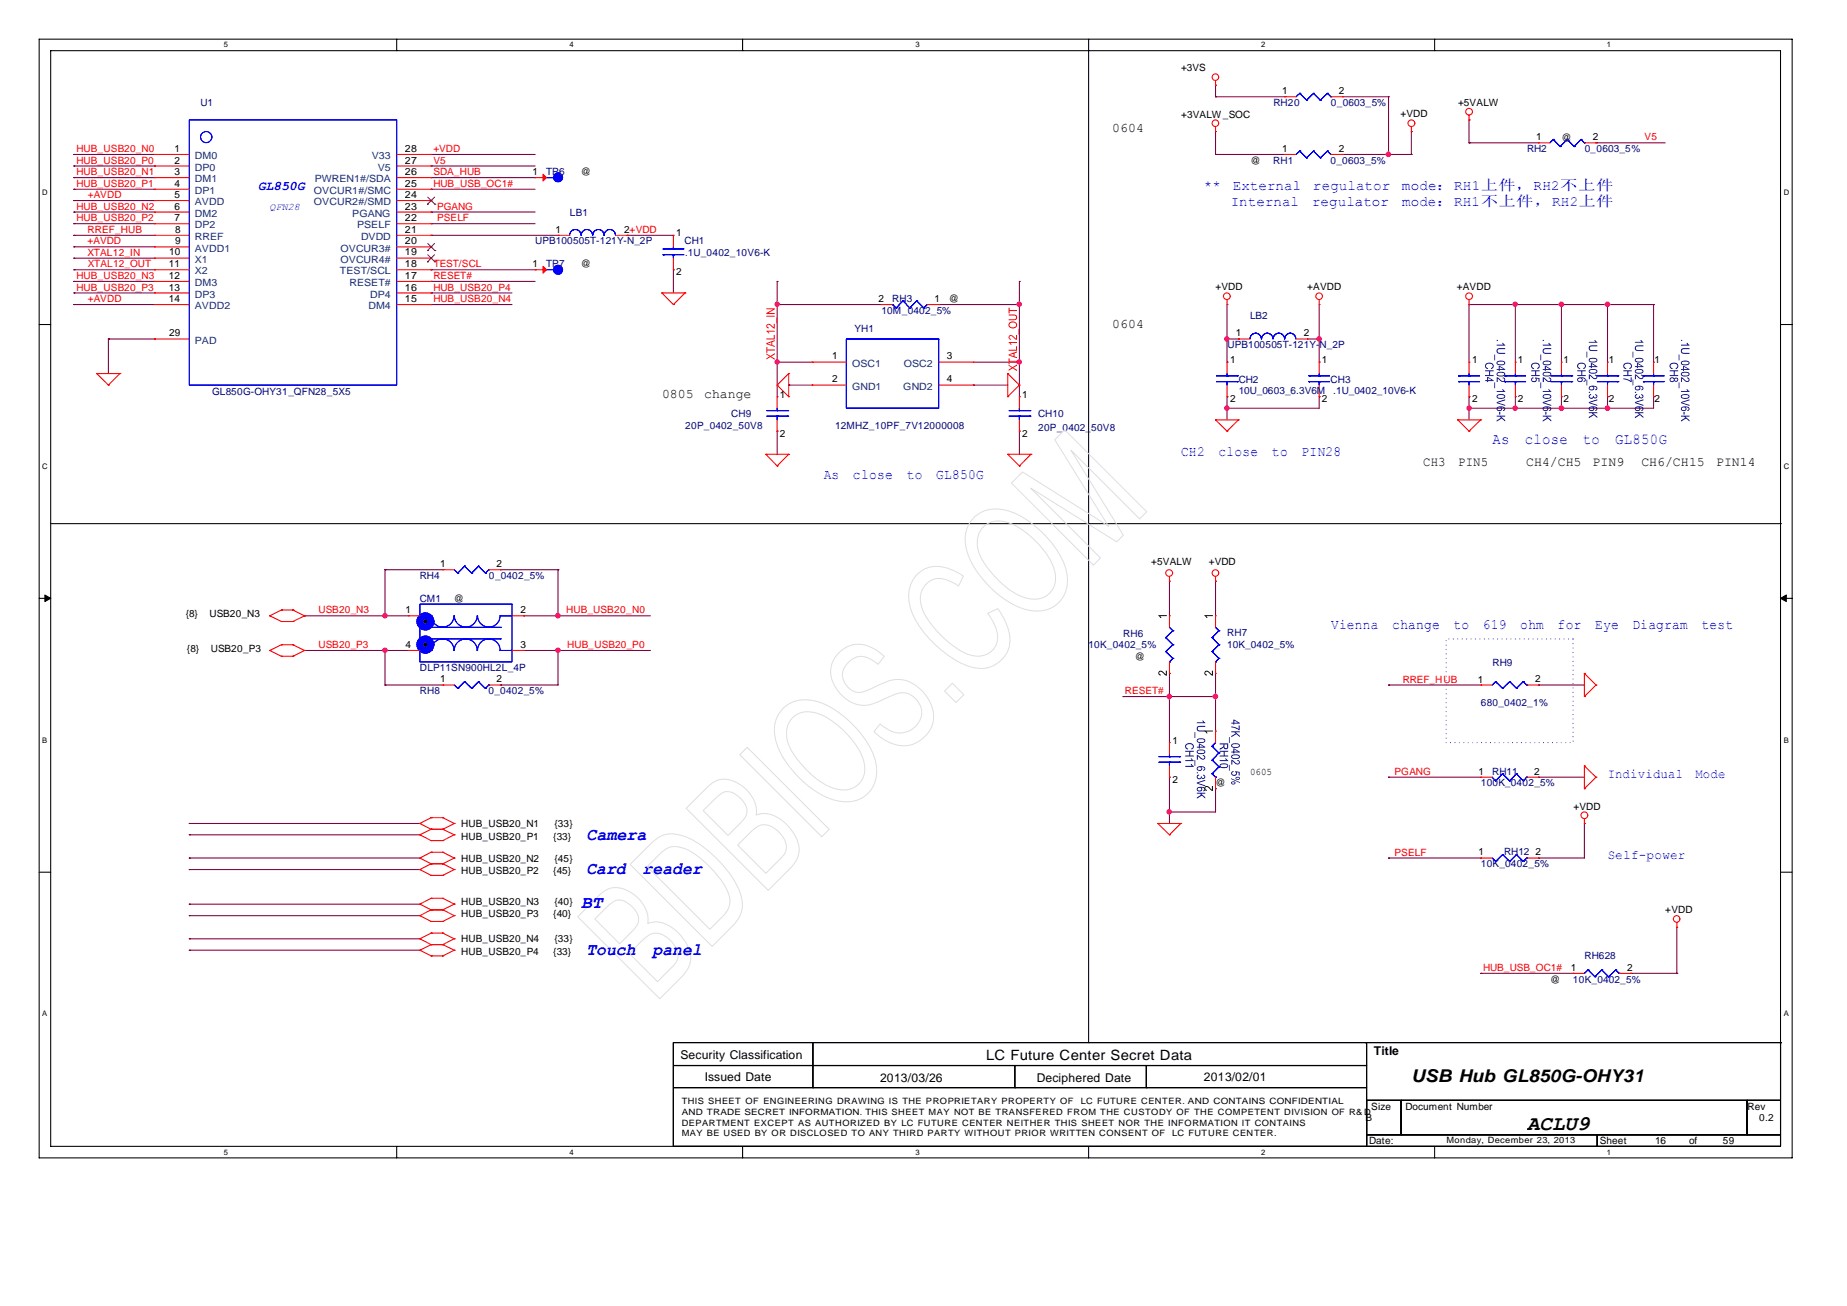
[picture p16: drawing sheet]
<svg xmlns="http://www.w3.org/2000/svg" width="297mm" height="210mm" viewBox="0 0 297 210" stroke-linecap="round" stroke-linejoin="round" font-family="sans-serif">
<defs><g id="words">
<text font-size="3.3" x="245.5" y="181.7">ACLU9</text>
<g font-size="2.8" fill="#00f">
<text x="94.3" y="135">Camera</text>
<text x="94.3" y="140.6">Card</text>
<text x="103.3" y="140.6">reader</text>
<text x="93.4" y="146">BT</text>
<text x="94.3" y="153.5">Touch</text>
<text x="104.9" y="153.5">panel</text>
</g>
<text font-size="2.8" x="226.9" y="174">USB Hub GL850G-OHY31</text>
<g font-size="2.5" fill="#00f">
<text x="240" y="71.4">As</text>
<text x="245.1" y="71.4">close</text>
<text x="254.5" y="71.4">to</text>
<text x="259.7" y="71.4">GL850G</text>
</g>
<g font-size="2.3" fill="#00f">
<text x="193.6" y="30.6">**</text>
<text x="197.9" y="33.1">Internal</text>
<text x="198.2" y="30.6">External</text>
<text x="211" y="33.1">regulator</text>
<text x="211.1" y="30.6">regulator</text>
<text x="225.4" y="30.6">mode：RH1上件，RH2不上件</text>
<text x="225.5" y="33.1">mode：RH1不上件，RH2上件</text>
<text x="132.4" y="77">As</text>
<text x="137.1" y="77">close</text>
<text x="145.8" y="77">to</text>
<text x="150.5" y="77">GL850G</text>
<text x="189.9" y="73.3">CH2</text>
<text x="195.9" y="73.3">close</text>
<text x="204.5" y="73.3">to</text>
<text x="209.2" y="73.3">PIN28</text>
<text x="214" y="101.1">Vienna</text>
<text x="223.9" y="101.1">change</text>
<text x="233.7" y="101.1">to</text>
<text x="238.4" y="101.1">619</text>
<text x="244.4" y="101.1">ohm</text>
<text x="250.4" y="101.1">for</text>
<text x="256.5" y="101.1">Eye</text>
<text x="262.5" y="101.1">Diagram</text>
<text x="273.6" y="101.1">test</text>
</g>
<text font-size="2.3" x="158.6" y="170.3">LC Future Center Secret Data</text>
<g font-size="2.1">
<text x="178.8" y="21.2">0604</text>
<text x="178.8" y="52.8">0604</text>
<text x="106.4" y="63.9">0805</text>
<text x="113.2" y="63.9">change</text>
<text x="228.8" y="75">CH3</text>
<text x="234.4" y="75">PIN5</text>
<text x="245.4" y="75">CH4/CH5</text>
<text x="256.1" y="75">PIN9</text>
<text x="263.9" y="75">CH6/CH15</text>
<text x="275.9" y="75">PIN14</text>
</g>
<g font-size="2.1" fill="#00f">
<text x="41.5" y="30.6">GL850G</text>
<text x="258.5" y="125.1">Individual</text>
<text x="272.6" y="125.1">Mode</text>
<text x="258.5" y="138">Self-power</text>
</g>
<g font-size="1.9">
<text x="109.4" y="170.2">Security Classification</text>
<text x="113.3" y="173.8">Issued Date</text>
<text x="141.5" y="173.9">2013/03/26</text>
<text x="166.7" y="173.9">Deciphered Date</text>
<text x="193.6" y="173.8">2013/02/01</text>
<text x="220.9" y="169.7">Title</text>
</g>
<g font-size="1.6">
<text x="189.9" y="11.5">+3VS</text>
<text x="206.2" y="15.1">1</text>
<text x="215.3" y="15.1">2</text>
<text x="234.4" y="17">+5VALW</text>
<text x="189.9" y="18.9">+3VALW_SOC</text>
<text x="225.2" y="18.9">+VDD</text>
<text x="247" y="22.5">1</text>
<text x="251.1" y="22.6">@</text>
<text x="256.1" y="22.5">2</text>
<text x="28.1" y="24.4">1</text>
<text x="28.1" y="26.3">2</text>
<text x="28.1" y="28.2">3</text>
<text x="65.1" y="24.4">28</text>
<text x="65.1" y="26.3">27</text>
<text x="65.1" y="28.2">26</text>
<text x="85.6" y="28.1">1</text>
<text x="93.4" y="28.1">@</text>
<text x="201" y="26.3">@</text>
<text x="206.2" y="24.4">1</text>
<text x="215.3" y="24.4">2</text>
<text x="28.1" y="30">4</text>
<text x="28.1" y="31.8">5</text>
<text x="28.1" y="33.7">6</text>
<text x="28.1" y="35.6">7</text>
<text x="65.1" y="30">25</text>
<text x="65.1" y="31.8">24</text>
<text x="65.1" y="33.7">23</text>
<text x="65.1" y="35.5">22</text>
<text x="27.2" y="41">10</text>
<text x="28.2" y="37.4">8</text>
<text x="28.2" y="39.3">9</text>
<text x="65.1" y="37.4">21</text>
<text x="65.1" y="39.3">20</text>
<text x="65.1" y="41.1">19</text>
<text x="89.3" y="37.4">1</text>
<text x="100.3" y="37.4">2+VDD</text>
<text x="108.7" y="38">1</text>
<text x="27.1" y="42.9">11</text>
<text x="27.1" y="44.8">12</text>
<text x="27.1" y="46.7">13</text>
<text x="65.1" y="42.9">18</text>
<text x="65.1" y="44.8">17</text>
<text x="65.1" y="46.7">16</text>
<text x="85.6" y="43">1</text>
<text x="93.4" y="43">@</text>
<text x="108.7" y="44.3">2</text>
<text x="195.4" y="46.7">+VDD</text>
<text x="210.2" y="46.7">+AVDD</text>
<text x="234.2" y="46.7">+AVDD</text>
<text x="27.1" y="48.6">14</text>
<text x="65.1" y="48.6">15</text>
<text x="141.2" y="48.6">2</text>
<text x="150.3" y="48.6">1</text>
<text x="152.6" y="48.6">@</text>
<text x="27.2" y="54.1">29</text>
<text x="133.8" y="57.8">1</text>
<text x="152.3" y="57.8">3</text>
<text x="197.8" y="58.4">1</text>
<text x="198.7" y="54.1">1</text>
<text x="209.6" y="54.1">2</text>
<text x="212.5" y="58.4">1</text>
<text x="236.7" y="58.3">1</text>
<text x="244" y="58.3">1</text>
<text x="251.4" y="58.3">1</text>
<text x="258.7" y="58.3">1</text>
<text x="266" y="58.3">1</text>
<text x="125.4" y="63.9">1</text>
<text x="133.8" y="61.5">2</text>
<text x="152.3" y="61.5">4</text>
<text x="164.4" y="63.9">1</text>
<text x="197.8" y="64.7">2</text>
<text x="212.5" y="64.7">2</text>
<text x="236.7" y="64.7">2</text>
<text x="244" y="64.7">2</text>
<text x="251.4" y="64.7">2</text>
<text x="258.7" y="64.7">2</text>
<text x="266" y="64.7">2</text>
<text x="125.4" y="70.3">2</text>
<text x="164.4" y="70.3">2</text>
<text x="70.8" y="91.2">1</text>
<text x="79.8" y="91.2">2</text>
<text x="185.1" y="90.8">+5VALW</text>
<text x="194.3" y="90.8">+VDD</text>
<text x="29.9" y="99.2">{8}</text>
<text x="33.7" y="99.2">USB20_N3</text>
<text x="65.2" y="98.6">1</text>
<text x="72.9" y="96.8">@</text>
<text x="83.7" y="98.6">2</text>
<text x="30.1" y="104.8">{8}</text>
<text x="33.9" y="104.8">USB20_P3</text>
<text x="65.2" y="104.2">4</text>
<text x="83.7" y="104.2">3</text>
<text x="182.4" y="106.1">@</text>
<text x="70.8" y="109.7">1</text>
<text x="79.8" y="109.7">2</text>
<text x="237.6" y="109.8">1</text>
<text x="246.8" y="109.7">2</text>
<text x="188.5" y="119.6">1</text>
<text x="188.5" y="125.9">2</text>
<text x="201" y="124.6">0605</text>
<text x="237.7" y="124.6">1</text>
<text x="246.7" y="124.6">2</text>
<text x="195.4" y="126.4">@</text>
<text x="253" y="130.2">+VDD</text>
<text x="74.2" y="133">HUB_USB20_N1</text>
<text x="74.2" y="135">HUB_USB20_P1</text>
<text x="89" y="135">{33}</text>
<text x="89.1" y="133">{33}</text>
<text x="237.7" y="137.5">1</text>
<text x="246.9" y="137.5">2</text>
<text x="74.2" y="138.5">HUB_USB20_N2</text>
<text x="74.2" y="140.6">HUB_USB20_P2</text>
<text x="89" y="140.6">{45}</text>
<text x="89.1" y="138.5">{45}</text>
<text x="74.2" y="145.6">HUB_USB20_N3</text>
<text x="74.2" y="147.4">HUB_USB20_P3</text>
<text x="89" y="147.4">{40}</text>
<text x="89.1" y="145.6">{40}</text>
<text x="267.8" y="146.8">+VDD</text>
<text x="74.2" y="153.5">HUB_USB20_P4</text>
<text x="74.2" y="151.5">HUB_USB20_N4</text>
<text x="89" y="153.5">{33}</text>
<text x="89.1" y="151.5">{33}</text>
<text x="249.2" y="158">@</text>
<text x="252.6" y="156.1">1</text>
<text x="261.6" y="156.1">2</text>
<text x="220.5" y="178.4">Size</text>
<text x="226" y="178.4">Document Number</text>
<text x="281" y="178.4">Rev</text>
<text x="219.5" y="180.3">B</text>
<text x="220.1" y="183.9">Date:</text>
<text x="257.2" y="183.9">Sheet</text>
<text x="266.1" y="183.9">16</text>
<text x="271.6" y="183.9">of</text>
<text x="277" y="183.9">59</text>
<text x="282.8" y="180.3">0.2</text>
</g>
<g font-size="1.6" fill="#00007f">
<text x="32.2" y="17.1">U1</text>
<text x="204.8" y="17">RH20</text>
<text x="214" y="17">0_0603_5%</text>
<text x="87.8" y="28.1">TP6</text>
<text x="204.7" y="26.3">RH1</text>
<text x="213.9" y="26.3">0_0603_5%</text>
<text x="245.5" y="24.4">RH2</text>
<text x="254.8" y="24.4">0_0603_5%</text>
<text x="91.6" y="34.7">LB1</text>
<text x="86" y="39.3">UPB100505T-121Y-N_2P</text>
<text x="110" y="39.3">CH1</text>
<text x="110.2" y="41.2">.1U_0402_10V6-K</text>
<text x="87.8" y="43">TP7</text>
<text x="137.4" y="53.4">YH1</text>
<text x="141.7" y="50.4">10M_0402_5%</text>
<text x="143.5" y="48.6">RH3</text>
<text x="201" y="51.4">LB2</text>
<text x="197.4" y="56">UPB100505T-121Y-</text>
<text x="212.2" y="56">N_2P</text>
<text x="34.1" y="63.4">GL850G-OHY31_QFN28_5X5</text>
<text x="199.2" y="61.6">CH2</text>
<text x="199.2" y="63.4">10U_0603_6.3V6M</text>
<text x="213.9" y="61.6">CH3</text>
<text x="214.4" y="63.4">.1U_0402_10V6-K</text>
<text x="110.2" y="69">20P_0402_50V8</text>
<text x="117.6" y="67.1">CH9</text>
<text x="134.3" y="69">12MHZ_10PF_7V12000008</text>
<text x="166.9" y="67.1">CH10</text>
<text x="166.9" y="69.3">20P_0402_</text>
<text x="175.5" y="69.3">50V8</text>
<text x="67.5" y="93.1">RH4</text>
<text x="78.6" y="93.1">0_0402_5%</text>
<text x="67.5" y="96.8">CM1</text>
<text x="67.5" y="107.9">DLP11SN900HL2L_4P</text>
<text x="175" y="104.2">10K_0402_5%</text>
<text x="180.6" y="102.3">RH6</text>
<text x="197.3" y="102.3">RH7</text>
<text x="197.3" y="104.2">10K_0402_5%</text>
<text x="240" y="107">RH9</text>
<text x="67.5" y="111.7">RH8</text>
<text x="78.5" y="111.7">0_0402_5%</text>
<text x="238.1" y="113.4">680_0402_1%</text>
<text x="239.9" y="124.6">RH11</text>
<text x="238.1" y="126.4">100K_0402_5%</text>
<text x="241.8" y="137.5">RH12</text>
<text x="238.1" y="139.4">10K_0402_5%</text>
<text x="254.8" y="154.3">RH628</text>
<text x="252.9" y="158">10K_0402_5%</text>
</g>
<g font-size="1.6" fill="#f00">
<text x="264.4" y="22.6">V5</text>
<text x="12.3" y="24.4">HUB_USB20_N0</text>
<text x="12.3" y="26.3">HUB_USB20_P0</text>
<text x="12.3" y="28.2">HUB_USB20_N1</text>
<text x="69.7" y="24.4">+VDD</text>
<text x="69.7" y="26.3">V5</text>
<text x="69.7" y="28.2">SDA_HUB</text>
<text x="12.3" y="30">HUB_USB20_P1</text>
<text x="12.3" y="33.7">HUB_USB20_N2</text>
<text x="12.3" y="35.6">HUB_USB20_P2</text>
<text x="14.1" y="31.8">+AVDD</text>
<text x="69.7" y="30">HUB_USB_OC1#</text>
<text x="70.3" y="35.5">PSELF</text>
<text x="70.3" y="33.7">PGANG</text>
<text x="14.1" y="37.4">RREF_HUB</text>
<text x="14.1" y="39.3">+AVDD</text>
<text x="14.1" y="41.1">XTAL12_IN</text>
<text x="12.3" y="44.8">HUB_USB20_N3</text>
<text x="12.3" y="46.7">HUB_USB20_P3</text>
<text x="14.1" y="42.9">XTAL12_OUT</text>
<text x="69.7" y="44.8">RESET#</text>
<text x="69.7" y="46.7">HUB_USB20_P4</text>
<text x="69.7" y="42.9">TEST/SCL</text>
<text x="14.1" y="48.6">+AVDD</text>
<text x="69.7" y="48.6">HUB_USB20_N4</text>
<text x="51.2" y="98.6">USB20_N3</text>
<text x="91" y="98.6">HUB_USB20_N0</text>
<text x="51.2" y="104.2">USB20_P3</text>
<text x="91.2" y="104.2">HUB_USB20_P0</text>
<text x="180.9" y="111.7">RESET#</text>
<text x="225.5" y="109.8">RREF_HUB</text>
<text x="224.2" y="124.6">PGANG</text>
<text x="224.2" y="137.6">PSELF</text>
<text x="238.5" y="156.1">HUB_USB_OC1#</text>
</g>
<g font-size="1.6" fill="#003f7f">
<text x="31.3" y="25.6">DM0</text>
<text x="31.3" y="27.4">DP0</text>
<text x="31.3" y="29.3">DM1</text>
<text x="50.6" y="29.3">PWREN1#/SDA</text>
<text x="59.8" y="25.5">V33</text>
<text x="60.8" y="27.4">V5</text>
<text x="31.3" y="31.2">DP1</text>
<text x="31.3" y="33">AVDD</text>
<text x="31.3" y="34.8">DM2</text>
<text x="50.5" y="31.2">OVCUR1#/SMC</text>
<text x="50.5" y="33">OVCUR2#/SMD</text>
<text x="56.6" y="34.8">PGANG</text>
<text x="31.3" y="36.7">DP2</text>
<text x="31.3" y="38.6">RREF</text>
<text x="31.3" y="40.4">AVDD1</text>
<text x="54.7" y="40.4">OVCUR3#</text>
<text x="57.4" y="36.7">PSELF</text>
<text x="58" y="38.6">DVDD</text>
<text x="31.3" y="42.3">X1</text>
<text x="31.3" y="44.1">X2</text>
<text x="31.3" y="46">DM3</text>
<text x="31.3" y="47.8">DP3</text>
<text x="54.7" y="44.1">TEST/SCL</text>
<text x="54.7" y="42.3">OVCUR4#</text>
<text x="56.2" y="46">RESET#</text>
<text x="59.5" y="47.8">DP4</text>
<text x="31.3" y="49.7">AVDD2</text>
<text x="59.2" y="49.7">DM4</text>
<text x="31.3" y="55.3">PAD</text>
<text x="137" y="59">OSC1</text>
<text x="145.3" y="59">OSC2</text>
<text x="137" y="62.6">GND1</text>
<text x="145.2" y="62.6">GND2</text>
</g>
<text font-size="1.6" fill="#00f" x="43.4" y="33.8">QFN28</text>
<g font-size="1.4">
<text x="109.6" y="177.5">THIS SHEET OF ENGINEERING DRAWING IS THE PROPRIETARY PROPERTY OF</text>
<text x="109.6" y="179.2">AND TRADE SECRET INFORMATION. THIS SHEET MAY NOT BE TRANSFERED FROM THE CUSTODY OF THE COMPETENT DIVISION OF R&amp; D</text>
<text x="173.8" y="177.5">LC FUTURE CENTER. AND CONTAINS CONFIDENTIAL</text>
<text x="109.6" y="181">DEPARTMENT EXCEPT AS AUTHORIZED BY LC FUTURE CENTER NEITHER THIS SHEET NOR THE INFORMATION IT CONTAINS</text>
<text x="109.6" y="182.7">MAY BE USED BY OR DISCLOSED TO ANY THIRD PARTY WITHOUT PRIOR WRITTEN CONSENT OF</text>
<text x="188.5" y="182.7">LC FUTURE CENTER.</text>
<text x="232.6" y="183.8">Monday, December 23, 2013</text>
</g>
<g font-size="1.2">
<text x="36" y="7.6">5</text>
<text x="91.6" y="7.6">4</text>
<text x="147.2" y="7.6">3</text>
<text x="202.8" y="7.6">2</text>
<text x="258.4" y="7.6">1</text>
<text x="6.8" y="31.3">D</text>
<text x="286.8" y="31.3">D</text>
<text x="6.8" y="75.4">C</text>
<text x="286.8" y="75.4">C</text>
<text x="6.8" y="119.4">B</text>
<text x="286.8" y="119.4">B</text>
<text x="6.8" y="163.4">A</text>
<text x="286.8" y="163.4">A</text>
<text x="36" y="185.7">5</text>
<text x="91.6" y="185.7">4</text>
<text x="147.2" y="185.7">3</text>
<text x="202.8" y="185.7">2</text>
<text x="258.4" y="185.7">1</text>
</g>
</g></defs>
<g fill="none" stroke="#000" stroke-width=".17">
<path d="M6.3 6.3h281.8v179.9h-281.8zM8.1 8.1h278.2v176.2h-278.2zM63.8 6.3v1.8M119.4 6.3v1.8M175 6.3v161.3M230.7 6.3v1.8M6.3 52.2h1.8M286.3 52.2h1.8M6.3 96.2h1.8M8.1 84.2h278.2M286.3 84.2h.1M286.3 96.2h1.8"/>
<path d="M6.3 140.2h1.8M286.3 140.2h1.8M175 167.6h.1M63.8 184.3v1.9M119.4 184.3v1.9M175 184.3v1.9M230.7 184.3v1.9"/>
</g>
<path d="M7.2 95.7l.9 .5-.9 .5zM286.3 96.2l.9-.5v1z" fill="#000"/>
<path d="M7.2 95.7l.9 .5-.9 .5zM286.3 96.2l.9-.5v1z" fill="none" stroke="#000" stroke-width=".16"/>
<path d="M252.9 102.7h-20.4v16.7h20.4v-16.7" fill="none" stroke="#7f00ff" stroke-width=".17" stroke-dasharray="0 .7"/>
<path d="M195.4 112h.1M195.4 112v5.5M247.3 110.1h.1M247.3 110.1h7.4M188 130.5h.1M195.4 126.8h.1M195.4 126.8v3.7h-7.4" fill="none" stroke="#7f003f" stroke-width=".17"/>
<circle cx="188" cy="130.5" r=".35" fill="#f0f"/>
<circle cx="188" cy="130.5" r=".35" fill="none" stroke="#f0f" stroke-width=".17"/>
<path d="M212.1 54.5h.1M212.1 49v5.5M258.5 49h.1M258.5 49h7.4M188 125h.1M188 125v5.5" fill="none" stroke="#7f003f" stroke-width=".17"/>
<circle cx="212.1" cy="54.5" r=".36" fill="#f0f"/>
<circle cx="212.1" cy="54.5" r=".36" fill="none" stroke="#f0f" stroke-width=".17"/>
<path d="M243.6 49h.1M243.6 49v9.2M236.2 65.6h.1M236.2 65.6v1.9" fill="none" stroke="#7f003f" stroke-width=".17"/>
<circle cx="243.6" cy="48.9" r=".34" fill="#f0f"/>
<circle cx="243.6" cy="48.9" r=".34" fill="none" stroke="#f0f" stroke-width=".17"/>
<path d="M236.2 49h.1M236.2 49v9.2M265.9 49h.1M265.9 49v9.2M243.6 63.8h.1M243.6 63.8v1.8M265.9 63.8h.1M265.9 63.8v1.8" fill="none" stroke="#7f003f" stroke-width=".17"/>
<circle cx="243.6" cy="65.6" r=".35" fill="#f0f"/>
<circle cx="243.6" cy="65.6" r=".35" fill="none" stroke="#f0f" stroke-width=".17"/>
<path d="M236.2 49h.1M236.2 49h14.9M243.6 49h.1M251.1 49h.1M251.1 49v9.2M243.6 65.6h.1M251.1 63.8h.1M251.1 63.8v1.8h-7.5M258.5 65.6h.1M258.5 65.6h7.4" fill="none" stroke="#7f003f" stroke-width=".17"/>
<circle cx="251.1" cy="48.9" r=".35" fill="#f0f"/>
<circle cx="251.1" cy="48.9" r=".35" fill="none" stroke="#f0f" stroke-width=".17"/>
<path d="M251.1 49h.1M251.1 49h7.4M197.3 63.8h.1M197.3 63.8v1.8M236.2 65.6h.1M236.2 63.8h.1M236.2 65.6h7.4M236.2 63.8v1.8M188 93.5h.1M188 93.5v5.5" fill="none" stroke="#7f003f" stroke-width=".17"/>
<circle cx="236.2" cy="65.6" r=".35" fill="#f0f"/>
<circle cx="236.2" cy="65.6" r=".35" fill="none" stroke="#f0f" stroke-width=".17"/>
<path d="M251.1 65.6h.1M251.1 65.6h7.4" fill="none" stroke="#7f003f" stroke-width=".17"/>
<circle cx="258.5" cy="65.6" r=".36" fill="#f0f"/>
<circle cx="258.5" cy="65.6" r=".36" fill="none" stroke="#f0f" stroke-width=".17"/>
<circle cx="251" cy="65.6" r=".36" fill="#f0f"/>
<circle cx="251" cy="65.6" r=".36" fill="none" stroke="#f0f" stroke-width=".17"/>
<path d="M258.5 49h.1M258.5 49v9.2M258.5 63.8h.1M258.5 63.8v1.8" fill="none" stroke="#7f003f" stroke-width=".17"/>
<circle cx="258.5" cy="48.9" r=".35" fill="#f0f"/>
<circle cx="258.5" cy="48.9" r=".35" fill="none" stroke="#f0f" stroke-width=".17"/>
<path d="M197.3 65.6h.1M197.3 65.6h14.8M188 112h.1M188 112v7.4M188 112h7.4M188 130.5h.1M188 130.5v1.9" fill="none" stroke="#7f003f" stroke-width=".17"/>
<circle cx="197.2" cy="65.6" r=".35" fill="#f0f"/>
<circle cx="197.2" cy="65.6" r=".35" fill="none" stroke="#f0f" stroke-width=".17"/>
<path d="M197.3 54.5h.1M197.3 49v5.5" fill="none" stroke="#7f003f" stroke-width=".17"/>
<circle cx="197.2" cy="54.5" r=".35" fill="#f0f"/>
<circle cx="197.2" cy="54.5" r=".35" fill="none" stroke="#f0f" stroke-width=".17"/>
<path d="M197.3 65.6h.1M197.3 65.6v1.9M212.1 63.8h.1M212.1 63.8v1.8M180.6 112h.1M180.6 112h7.4M223.3 125h.1M223.3 125h14.8M247.3 125h.1M247.3 125h7.4" fill="none" stroke="#7f003f" stroke-width=".17"/>
<circle cx="188" cy="112" r=".35" fill="#f0f"/>
<circle cx="188" cy="112" r=".35" fill="none" stroke="#f0f" stroke-width=".17"/>
<path d="M61.9 99h.1M61.9 99h3.7M89.7 99h.1M89.7 99h14.9M61.9 104.6h.1M61.9 104.6h3.7M89.7 104.6h.1M89.7 104.6h14.9M188 108.3h.1M188 108.3v3.7" fill="none" stroke="#7f003f" stroke-width=".17"/>
<circle cx="61.9" cy="104.5" r=".34" fill="#f0f"/>
<circle cx="61.9" cy="104.5" r=".34" fill="none" stroke="#f0f" stroke-width=".17"/>
<path d="M61.9 91.6h.1M61.9 91.6h9.3M61.9 91.6v7.4M223.3 110.1h.1M223.3 110.1h14.8" fill="none" stroke="#7f003f" stroke-width=".17"/>
<circle cx="61.9" cy="99" r=".36" fill="#f0f"/>
<circle cx="61.9" cy="99" r=".36" fill="none" stroke="#f0f" stroke-width=".17"/>
<path d="M49 99h.1M49 99h12.9M80.5 91.6h.1M80.5 91.6h9.2M89.7 91.6h.1M89.7 91.6v7.4" fill="none" stroke="#7f003f" stroke-width=".17"/>
<circle cx="89.7" cy="99" r=".36" fill="#f0f"/>
<circle cx="89.7" cy="99" r=".36" fill="none" stroke="#f0f" stroke-width=".17"/>
<g fill="none" stroke="#7f003f" stroke-width=".17">
<path d="M84.2 99h.1M84.2 99h5.5M49 104.6h.1M49 104.6h12.9M61.9 104.6h.1M61.9 110.1h.1M61.9 104.6v5.5M61.9 110.1h9.3M80.5 110.1h.1M84.2 104.6h.1M84.2 104.6h5.5M89.7 104.6h.1"/>
<path d="M89.7 104.6v5.5h-9.2"/>
</g>
<circle cx="89.7" cy="104.5" r=".35" fill="#f0f"/>
<circle cx="89.7" cy="104.5" r=".35" fill="none" stroke="#f0f" stroke-width=".17"/>
<path d="M195.4 24.8h.1M195.4 21.1h.1M195.4 24.8h11.2M195.4 21.1v3.7M215.8 24.8h7.5M223.3 24.8h.1M223.3 138h.1M223.3 138h14.8M247.3 138h.1M254.7 132.4h.1M254.7 132.4v5.6h-7.4" fill="none" stroke="#7f003f" stroke-width=".17"/>
<circle cx="223.2" cy="24.8" r=".36" fill="#f0f"/>
<circle cx="223.2" cy="24.8" r=".36" fill="none" stroke="#f0f" stroke-width=".17"/>
<g fill="none" stroke="#7f003f" stroke-width=".17">
<path d="M236.2 19.3h.1M236.2 19.3v3.7M69.3 37.8h.1M69.3 28.6h.1M69.3 34.1h.1M69.3 26.7h.1M69.3 24.8h.1M69.3 36h.1M69.3 37.8h20.4M69.3 28.6h16.7M69.3 34.1h16.7M69.3 26.7h16.7"/>
<path d="M69.3 24.8h16.7M69.3 36h16.7M100.9 37.8h.1M100.9 37.8h7.4M226.9 21.1h.1M226.9 21.1v3.7M236.2 23h.1M236.2 23h11.1M256.6 23h.1M256.6 23h11.1M69.3 45.2h.1M69.3 43.4h.1"/>
<path d="M69.3 45.2h16.7M69.3 43.4h16.7M108.3 43.4h.1M108.3 43.4v3.7M125 58.2h.1M125 58.2v5.6M163.9 58.2h.1M163.9 49v9.2M125 69.3h.1M125 69.3v3.7M163.9 69.3h.1M163.9 69.3v3.7"/>
</g>
<circle cx="163.9" cy="48.9" r=".35" fill="#f0f"/>
<circle cx="163.9" cy="48.9" r=".35" fill="none" stroke="#f0f" stroke-width=".17"/>
<circle cx="163.9" cy="58.2" r=".35" fill="#f0f"/>
<circle cx="163.9" cy="58.2" r=".35" fill="none" stroke="#f0f" stroke-width=".17"/>
<g fill="none" stroke="#7f003f" stroke-width=".17">
<path d="M11.9 39.7h.1M11.9 37.8h.1M11.9 30.4h.1M11.9 26.7h.1M11.9 28.6h.1M11.9 34.1h.1M11.9 24.8h.1M11.9 36h.1M11.9 32.2h.1M11.9 39.7h12.9M11.9 37.8h12.9M11.9 30.4h12.9"/>
<path d="M11.9 26.7h12.9M11.9 28.6h12.9M11.9 34.1h12.9M11.9 24.8h12.9M11.9 36h12.9M11.9 32.2h12.9M11.9 49h.1M11.9 47.1h.1M11.9 43.4h.1M11.9 41.5h.1M11.9 45.2h.1M11.9 47.1h12.9"/>
<path d="M11.9 49h12.9M11.9 43.4h12.9M11.9 41.5h12.9M11.9 45.2h12.9M17.4 54.5h.1M17.4 54.5v5.6M17.4 54.5h7.4M69.3 47.1h.1M69.3 49h.1M69.3 47.1h13M69.3 49h13M125 58.2h.1"/>
<path d="M125 45.2h.1M125 58.2h5.5M125 45.2v3.8M163.9 45.2h.1M163.9 45.2v3.8M197.3 54.5h.1M197.3 58.2h.1M197.3 54.5h1.8M197.3 54.5v3.7M210.3 54.5h1.8M212.1 54.5h.1M212.1 58.2h.1"/>
<path d="M212.1 54.5v3.7M195.4 93.5h.1M195.4 93.5v5.5M195.4 112h.1M195.4 108.3v3.7M30.4 138h.1M30.4 139.8h.1M30.4 132.4h.1M30.4 134.2h.1M30.4 138h37.1M30.4 139.8h37.1M30.4 132.4h37.1"/>
<path d="M30.4 134.2h37.1M30.4 147.2h.1M30.4 145.4h.1M30.4 152.8h.1M30.4 150.9h.1M30.4 147.2h37.1M30.4 145.4h37.1M30.4 152.8h37.1M30.4 150.9h37.1"/>
</g>
<circle cx="195.4" cy="112" r=".36" fill="#f0f"/>
<circle cx="195.4" cy="112" r=".36" fill="none" stroke="#f0f" stroke-width=".17"/>
<path d="M69.3 30.4h.1M69.3 30.4h16.7M125 49h.1M125 49h16.7M125 49v9.2" fill="none" stroke="#7f003f" stroke-width=".17"/>
<circle cx="125" cy="58.2" r=".34" fill="#f0f"/>
<circle cx="125" cy="58.2" r=".34" fill="none" stroke="#f0f" stroke-width=".17"/>
<circle cx="124.9" cy="48.9" r=".34" fill="#f0f"/>
<circle cx="124.9" cy="48.9" r=".34" fill="none" stroke="#f0f" stroke-width=".17"/>
<g fill="none" stroke="#7f003f" stroke-width=".17">
<path d="M195.4 15.6h.1M195.4 13.7h.1M195.4 15.6h11.2M195.4 13.7v1.9M215.8 15.6h7.5M223.3 15.6h.1M223.3 15.6v9.2M223.3 24.8h.1M223.3 24.8h3.6M226.9 24.8h.1M150.9 49h13M156.5 58.2h7.4"/>
<path d="M163.9 49h.1M163.9 58.2h.1M163.9 58.2v5.6M126.8 61.9h.1M126.8 61.9h3.7M156.5 61.9h.1M156.5 61.9h5.5M163.9 63.8h.1M238.1 156.5h.1M238.1 156.5h14.8M262.2 156.5h.1M262.2 156.5h7.4"/>
<path d="M269.6 156.5h.1M269.6 149.1v7.4"/>
</g>
<g fill="none" stroke="#f00" stroke-width=".17">
<path d="M195.4 13.7h.1M195.4 13v.7M236.2 19.3h.1M236.2 18.5v.8M195.4 21.1h.1M195.4 20.4v.7M226.9 21.1h.1M226.9 20.4v.7M106.4 47.1h.1M106.4 47.1h3.7M106.4 47.1l1.9 1.9M108.3 49h.1"/>
<path d="M110.1 47.1h.1M110.1 47.1l-1.8 1.9M197.3 49h.1M197.3 48.2v.8M212.1 49h.1M212.1 58.2h.1M212.1 48.2v.8M212.1 58.2v1.9M236.2 49h.1M236.2 48.2v.8M15.6 60.1h.1M15.6 60.1h3.7"/>
<path d="M15.6 60.1l1.8 1.8M17.4 61.9h.1M19.3 60.1h.1M19.3 60.1l-1.9 1.8M123.1 73h.1M123.1 73h3.7M123.1 73l1.9 1.9M125 74.9h.1M125 61.9h.1M125 61.9l1.8 1.9M126.8 73h.1M126.8 60.1h.1"/>
<path d="M126.8 63.8h.1M126.8 73l-1.8 1.9M126.8 60.1v3.7M126.8 60.1l-1.8 1.8M162 73h.1M162 63.8h.1M162 60.1h.1M162 73h3.8M162 73l1.9 1.9M162 60.1v3.7M162 60.1l1.9 1.8M163.9 74.9h.1"/>
<path d="M163.9 61.9h.1M163.9 61.9l-1.9 1.9M165.8 73h.1M165.8 73l-1.9 1.9M195.4 67.5h.1M195.4 67.5h3.7M195.4 67.5l1.9 1.8M197.3 69.3h.1M199.1 67.5h.1M199.1 67.5l-1.8 1.8M212.1 63.8h.1M212.1 61.9v1.9"/>
<path d="M234.4 67.5h.1M234.4 67.5h3.7M234.4 67.5l1.8 1.8M236.2 69.3h.1M238.1 67.5h.1M238.1 67.5l-1.9 1.8M43.4 99h.1M43.4 99l1.8 .9M45.2 99.9h.1M45.2 98.1h.1M45.2 99.9h1.9M45.2 98.1l-1.8 .9"/>
<path d="M45.2 98.1h1.9M47.1 99.9h.1M47.1 98.1h.1M47.1 98.1l1.9 .9M49 99h.1M49 99l-1.9 .9M188 93.5h.1M188 92.7v.8M195.4 93.5h.1M195.4 92.7v.8M43.4 104.6h.1M43.4 104.6l1.8 .9"/>
<path d="M45.2 105.5h.1M45.2 103.7h.1M45.2 105.5h1.9M45.2 103.7l-1.8 .9M45.2 103.7h1.9M47.1 105.5h.1M47.1 103.7h.1M47.1 103.7l1.9 .9M49 104.6h.1M49 104.6l-1.9 .9M238.1 110.1h.1M238.1 110.1h1.8"/>
<path d="M245.5 110.1h1.8M247.3 110.1h.1M254.7 112h.1M254.7 108.3h.1M254.7 108.3v3.7M254.7 108.3l1.9 1.8M256.6 110.1h.1M256.6 110.1l-1.9 1.9M67.5 132.4h.1M67.5 134.2h.1M67.5 139.8h.1M67.5 138h.1"/>
<path d="M67.5 132.4l1.8 .9M67.5 134.2l1.8 .9M67.5 139.8l1.8 .9M67.5 138l1.8 .9M69.3 131.5h.1M69.3 133.3h.1M69.3 135.1h.1M69.3 138.9h.1M69.3 137h.1M69.3 131.5l-1.8 .9M69.3 131.5h1.9M69.3 133.3h1.9"/>
<path d="M69.3 133.3l-1.8 .9M69.3 135.1h1.9M69.3 138.9l-1.8 .9M69.3 138.9h1.9M69.3 137l-1.8 1M69.3 137h1.9M71.2 131.5h.1M71.2 133.3h.1M71.2 135.1h.1M71.2 138.9h.1M71.2 137h.1M71.2 131.5l1.8 .9"/>
<path d="M71.2 133.3l1.8 .9M71.2 138.9l1.8 .9M71.2 137l1.8 1M73 132.4h.1M73 134.2h.1M73 139.8h.1M73 138h.1M73 132.4l-1.8 .9M73 134.2l-1.8 .9M73 139.8l-1.8 .9M73 138l-1.8 .9M186.2 132.4h.1"/>
<path d="M186.2 132.4h3.6M186.2 132.4l1.8 1.8M188 134.2h.1M189.8 132.4h.1M189.8 132.4l-1.8 1.8M254.7 126.8h.1M254.7 123.1h.1M254.7 132.4h.1M254.7 123.1v3.7M254.7 131.6v.8M254.7 123.1l1.9 1.9M256.6 125h.1"/>
<path d="M256.6 125l-1.9 1.8M67.5 147.2h.1M67.5 145.4h.1M67.5 150.9h.1M67.5 152.8h.1M67.5 147.2l1.8 .9M67.5 145.4l1.8 .9M67.5 150.9l1.8 1M67.5 152.8l1.8 .9M69.3 148.1h.1M69.3 146.3h.1M69.3 144.4h.1"/>
<path d="M69.3 140.7h.1M69.3 150h.1M69.3 151.9h.1M69.3 153.7h.1M69.3 148.1h1.9M69.3 146.3h1.9M69.3 146.3l-1.8 .9M69.3 144.4h1.9M69.3 144.4l-1.8 1M69.3 140.7h1.9M69.3 150l-1.8 .9M69.3 150h1.9"/>
<path d="M69.3 151.9h1.9M69.3 151.9l-1.8 .9M69.3 153.7h1.9M71.2 148.1h.1M71.2 146.3h.1M71.2 144.4h.1M71.2 140.7h.1M71.2 150h.1M71.2 151.9h.1M71.2 153.7h.1M71.2 146.3l1.8 .9M71.2 144.4l1.8 1"/>
<path d="M71.2 150l1.8 .9M71.2 151.9l1.8 .9M73 147.2h.1M73 145.4h.1M73 150.9h.1M73 152.8h.1M73 147.2l-1.8 .9M73 145.4l-1.8 .9M73 150.9l-1.8 1M73 152.8l-1.8 .9M269.6 149.1h.1M269.6 148.3v.8"/>
<circle cx="195.4" cy="12.4" r=".53"/>
<circle cx="195.4" cy="19.8" r=".53"/>
<circle cx="226.9" cy="19.8" r=".54"/>
<circle cx="236.2" cy="18" r=".54"/>
<circle cx="197.3" cy="47.6" r=".54"/>
<circle cx="212.1" cy="47.6" r=".53"/>
<circle cx="236.2" cy="47.6" r=".54"/>
<circle cx="188" cy="92.1" r=".54"/>
<circle cx="195.4" cy="92.1" r=".53"/>
<circle cx="254.7" cy="131.1" r=".54"/>
<circle cx="269.6" cy="147.7" r=".53"/>
</g>
<g fill="none" stroke="#000" stroke-width=".17">
<path d="M108.3 167.6h111.4v3.7h-111.4zM108.3 171.3h111.4v3.6h-111.4zM108.3 174.9h111.4v9.4h-111.4zM130.7 171.3h.1M130.7 174.9h.1M130.7 167.6v7.3M163.2 174.9h.1M163.2 171.3v3.6M184.3 174.9h.1M184.3 171.3v3.6M219.5 167.6h66.8M219.7 176.9h5.6v5.5h-5.6z"/>
<path d="M225.3 176.9h55.6v5.5h-55.6zM280.9 176.9h5.4v5.5h-5.4zM286.3 167.6h.1M286.3 167.6v9.3M219.7 182.4h37.1v1.9h-37.1zM256.8 182.4h29.5v1.9h-29.5z"/>
</g>
<g fill="none" stroke="#00f" stroke-width=".17">
<path d="M210.5 61.4h.1M210.5 60.4h.1M210.5 61.4h3.3M210.5 60.4h3.3M212.1 60.4h.1M212.1 61.4h.1M212.1 60.1v.3M212.1 61.4v.5M240.5 109.6h.1M240.5 109.6l-.6 .5M240.5 109.6l1.1 1.1M241.6 110.7h.1"/>
<path d="M242.7 109.6h.1M242.7 109.6l-1.1 1.1M242.7 109.6l1.1 1.1M243.8 110.7h.1M244.9 109.6h.1M244.9 109.6l-1.1 1.1M244.9 109.6l.6 .5M245.5 110.1h.1"/>
</g>
<circle cx="89.7" cy="43.4" r=".72" fill="#00f"/>
<g fill="none" stroke="#00f" stroke-width=".17">
<path d="M87.9 43.4h1.1M89 43.4h.1"/>
<circle cx="89.7" cy="43.4" r=".72"/>
</g>
<circle cx="89.7" cy="43.4" r=".72" fill="#00f"/>
<g fill="none" stroke="#00f" stroke-width=".17">
<path d="M87.9 43.4h1.1M89 43.4h.1"/>
<circle cx="89.7" cy="43.4" r=".72"/>
</g>
<path d="M87.3 42.8l.6 .6-.6 .5z" fill="#f00"/>
<g fill="none" stroke="#f00" stroke-width=".17">
<path d="M206.6 15.6h.1M206.6 15.6h1.8M214 15.6h1.8M215.8 15.6h.1M24.8 24.8h.1M24.8 26.7h.1M24.8 28.6h.1M24.8 30.4h.1M24.8 32.2h.1M24.8 34.1h.1M24.8 36h.1M24.8 37.8h.1"/>
<path d="M24.8 39.7h.1M24.8 24.8h5.6M24.8 37.8h5.6M24.8 26.7h5.6M24.8 28.6h5.6M24.8 30.4h5.6M24.8 32.2h5.6M24.8 34.1h5.6M24.8 36h5.6M24.8 39.7h5.6M63.8 24.8h5.5M63.8 37.8h5.5"/>
<path d="M63.8 26.7h5.5M63.8 28.6h5.5M63.8 30.4h5.5M63.8 32.2h5.5M63.8 34.1h5.5M63.8 36h5.5M63.8 39.7h5.5M69.3 24.8h.1M69.3 26.7h.1M69.3 28.6h.1M69.3 30.4h.1M69.3 32.2h.1"/>
<path d="M69.3 34.1h.1M69.3 36h.1M69.3 37.8h.1M69.3 39.7h.1M89.7 37.8h.1M89.7 37.8h1.9M99 37.8h1.9M100.9 37.8h.1M108.3 37.8h.1M108.3 37.8v1.9M206.6 24.8h.1M206.6 24.8h1.8"/>
<path d="M214 24.8h1.8M215.8 24.8h.1M247.3 23h.1M247.3 23h1.9M254.7 23h1.9M256.6 23h.1M24.8 41.5h.1M24.8 43.4h.1M24.8 45.2h.1M24.8 47.1h.1M24.8 49h.1M24.8 54.5h.1"/>
<path d="M24.8 43.4h5.6M24.8 54.5h5.6M24.8 41.5h5.6M24.8 45.2h5.6M24.8 47.1h5.6M24.8 49h5.6M63.8 43.4h5.5M63.8 41.5h5.5M63.8 45.2h5.5M63.8 47.1h5.5M63.8 49h5.5M69.3 41.5h.1"/>
<path d="M69.3 43.4h.1M69.3 45.2h.1M69.3 47.1h.1M69.3 49h.1M86 43.4h.1M86 43.4h1.9M87.3 42.8l.6 .6-.6 .5zM108.3 43.4h.1M108.3 41.5v1.9M130.5 58.2h.1M130.5 58.2h5.6M141.7 49h.1"/>
<path d="M141.7 49h1.8M149.1 49h1.8M150.9 49h.1M150.9 58.2h5.6M156.5 58.2h.1M197.3 58.2h.1M197.3 58.2v1.9M199.1 54.5h.1M199.1 54.5h1.9M208.4 54.5h1.9M210.3 54.5h.1M236.2 58.2h.1"/>
<path d="M236.2 58.2v1.9M243.6 58.2h.1M243.6 58.2v1.9M251.1 58.2h.1M251.1 58.2v1.9M258.5 58.2h.1M258.5 58.2v1.9M265.9 58.2h.1M265.9 58.2v1.9M130.5 61.9h.1M130.5 61.9h5.6M150.9 61.9h5.6"/>
<path d="M156.5 61.9h.1M163.9 63.8h.1M163.9 69.3h.1M163.9 63.8v1.8M163.9 67.5v1.8M197.3 63.8h.1M197.3 61.9v1.9M236.2 63.8h.1M236.2 61.9v1.9M243.6 63.8h.1M243.6 61.9v1.9M251.1 63.8h.1"/>
<path d="M251.1 61.9v1.9M258.5 63.8h.1M258.5 61.9v1.9M265.9 63.8h.1M265.9 61.9v1.9M65.6 99h.1M65.6 99h1.9M71.2 91.6h.1M71.2 91.6h1.8M78.6 91.6h1.9M80.5 91.6h.1M82.3 99h1.9"/>
<path d="M84.2 99h.1M188 99h.1M188 99v1.9M195.4 99h.1M195.4 99v1.9M65.6 104.6h.1M65.6 104.6h1.9M71.2 110.1h.1M71.2 110.1h1.8M78.6 110.1h1.9M80.5 110.1h.1M82.3 104.6h1.9"/>
<path d="M84.2 104.6h.1M188 108.3h.1M188 106.4v1.9M195.4 108.3h.1M195.4 106.4v1.9M238.1 138h.1M238.1 125h.1M238.1 138h1.8M238.1 125h1.8M245.5 138h1.8M245.5 125h1.8M247.3 138h.1"/>
<path d="M247.3 125h.1M252.9 156.5h.1M252.9 156.5h1.8M260.3 156.5h1.9M262.2 156.5h.1"/>
</g>
<g fill="none" stroke="#00f" stroke-width=".17">
<path d="M30.4 19.3h33.4v42.6h-33.4zM209 15h.1M209 15l-.6 .6M209 15l1.1 1.1M210.1 16.1h.1M211.2 15h.1M211.2 15l-1.1 1.1M211.2 15l1.1 1.1M212.3 16.1h.1M213.4 15h.1M213.4 15l-1.1 1.1M213.4 15l.6 .6"/>
<path d="M214 15.6h.1M91.6 37.8a.91 .91 0 0 1 .9-.9 .91 .91 0 0 1 .9 .9M93.5 37.8a.91 .91 0 0 1 .9-.9 .91 .91 0 0 1 .9 .9M95.3 37.8a.89 .89 0 0 1 .9-.9 .89 .89 0 0 1 .9 .9M97.1 37.8a.91 .91 0 0 1 .9-.9 .91 .91 0 0 1 1 .9M108.3 39.7v.3M209 24.3h.1M209 24.3l-.6 .5M209 24.3l1.1 1.1M210.1 25.4h.1M211.2 24.3h.1M211.2 24.3l-1.1 1.1"/>
<path d="M211.2 24.3l1.1 1.1M212.3 25.4h.1M213.4 24.3h.1M213.4 24.3l-1.1 1.1M213.4 24.3l.6 .5M214 24.8h.1M249.7 22.4h.1M249.7 22.4l-.5 .6M249.7 22.4l1.1 1.2M250.8 23.6h.1M252 22.4h.1M252 22.4l-1.2 1.2"/>
<path d="M252 22.4l1.1 1.2M253.1 23.6h.1M254.2 22.4h.1M254.2 22.4l-1.1 1.2M254.2 22.4l.5 .6M254.7 23h.1M106.6 41h.1M106.6 40h.1M106.6 41h3.4M106.6 40h3.4M108.3 40h.1M108.3 41h.1"/>
<path d="M108.3 41v.5M136.1 54.5h14.8v11.1h-14.8zM143.5 49h.1M143.5 49l.6 .5M144.1 49.5h.1M145.2 48.4h.1M145.2 48.4l1.1 1.1M145.2 48.4l-1.1 1.1M146.3 49.5h.1M147.4 48.4h.1M147.4 48.4l1.1 1.1M147.4 48.4l-1.1 1.1"/>
<path d="M148.5 49.5h.1M149.1 49l-.6 .5M201 54.5a.91 .91 0 0 1 .9-.9 .91 .91 0 0 1 .9 .9M202.8 54.5a.91 .91 0 0 1 1-.9 .91 .91 0 0 1 .9 .9M204.7 54.5a.92 .92 0 0 1 .9-.9 .92 .92 0 0 1 .9 .9M206.6 54.5a.89 .89 0 0 1 .9-.9 .89 .89 0 0 1 .9 .9M162.2 66.9h3.4M162.2 66h3.4M163.9 66h.1M163.9 66.9h.1M163.9 65.6v.4M163.9 66.9v.6"/>
<path d="M165.6 66.9h.1M165.6 66h.1M195.6 61.4h3.3M195.6 60.4h3.3M197.3 60.4h.1M197.3 61.4h.1M197.3 60.1v.3M197.3 61.4v.5M198.9 61.4h.1M198.9 60.4h.1M234.5 61.4h.1M234.5 60.4h.1"/>
<path d="M234.5 61.4h3.4M234.5 60.4h3.4M236.2 60.4h.1M236.2 61.4h.1M236.2 60.1v.3M236.2 61.4v.5M242 61.4h.1M242 60.4h.1M242 61.4h3.3M242 60.4h3.3M243.6 60.4h.1M243.6 61.4h.1"/>
<path d="M243.6 60.1v.3M243.6 61.4v.5M249.4 61.4h3.3M249.4 60.4h3.3M251.1 60.4h.1M251.1 61.4h.1M251.1 60.1v.3M251.1 61.4v.5M252.7 61.4h.1M252.7 60.4h.1M256.8 61.4h3.3M256.8 60.4h3.3"/>
<path d="M258.5 60.4h.1M258.5 61.4h.1M258.5 60.1v.3M258.5 61.4v.5M260.1 61.4h.1M260.1 60.4h.1M264.2 61.4h.1M264.2 60.4h.1M264.2 61.4h3.4M264.2 60.4h3.4M265.9 60.4h.1M265.9 61.4h.1"/>
<path d="M265.9 60.1v.3M265.9 61.4v.5M67.5 97.1h14.8v9.3h-14.8zM67.5 99h1.8M69.3 99h.1M69.3 99a1.84 1.84 0 0 0 1.9 1.8 1.84 1.84 0 0 0 1.8-1.8M73 99a1.84 1.84 0 0 0 1.9 1.8 1.84 1.84 0 0 0 1.8-1.8M73 91.6l.6 .5M73.6 92.1h.1M74.7 91h.1M74.7 91l-1.1 1.1M74.7 91l1.1 1.1"/>
<path d="M75.8 92.1h.1M76.8 99a1.83 1.83 0 0 0 1.8 1.8 1.83 1.83 0 0 0 1.8-1.8M76.9 91h.1M76.9 91l-1.1 1.1M76.9 91l1.2 1.1M78.1 92.1h.1M78.6 91.6h.1M78.6 91.6l-.5 .5M80.5 99h.1M80.5 99h1.8M67.5 104.6h1.8M69.3 104.6h.1"/>
<path d="M69.3 104.6a1.84 1.84 0 0 1 1.9-1.9 1.84 1.84 0 0 1 1.8 1.9M69.3 100.9h11.2M69.3 102.7h11.2M73 104.6a1.84 1.84 0 0 1 1.9-1.9 1.84 1.84 0 0 1 1.8 1.9M73 110.1l.6 .6M73.6 110.7h.1M74.7 109.6h.1M74.7 109.6l-1.1 1.1M74.7 109.6l1.1 1.1M75.8 110.7h.1M76.8 104.6a1.81 1.81 0 0 1 1.8-1.9 1.82 1.82 0 0 1 1.8 1.9M76.9 109.6h.1"/>
<path d="M76.9 109.6l-1.1 1.1M76.9 109.6l1.2 1.1M78.1 110.7h.1M78.6 110.1h.1M78.6 110.1l-.5 .6M80.5 104.6h.1M80.5 100.9h.1M80.5 102.7h.1M80.5 104.6h1.8M187.4 102.5h.1M187.4 104.8h.1M187.4 102.5l1.2 1.2"/>
<path d="M187.4 104.8l1.2 1.1M188 106.4h.1M188 100.9l.6 .5M188.6 101.4h.1M188.6 103.7h.1M188.6 105.9h.1M188.6 101.4l-1.2 1.1M188.6 103.7l-1.2 1.1M188.6 105.9l-.6 .5M194.9 102.5h.1M194.9 104.8h.1M194.9 102.5l1.1 1.2"/>
<path d="M194.9 104.8l1.1 1.1M195.4 106.4h.1M195.4 100.9l.6 .5M196 101.4h.1M196 103.7h.1M196 105.9h.1M196 101.4l-1.1 1.1M196 103.7l-1.1 1.1M196 105.9l-.6 .5M239.9 138l.6 .5M239.9 125l.6 .5M240.5 138.5h.1"/>
<path d="M240.5 125.5h.1M241.6 137.4h.1M241.6 124.4h.1M241.6 137.4l-1.1 1.1M241.6 137.4l1.1 1.1M241.6 124.4l-1.1 1.1M241.6 124.4l1.1 1.1M242.7 138.5h.1M242.7 125.5h.1M243.8 137.4h.1M243.8 124.4h.1M243.8 137.4l-1.1 1.1"/>
<path d="M243.8 137.4l1.1 1.1M243.8 124.4l-1.1 1.1M243.8 124.4l1.1 1.1M244.9 138.5h.1M244.9 125.5h.1M245.5 138h.1M245.5 125h.1M245.5 138l-.6 .5M245.5 125l-.6 .5M255.3 155.9h.1M255.3 155.9l-.6 .6M255.3 155.9l1.1 1.1"/>
<path d="M256.4 157h.1M257.5 155.9h.1M257.5 155.9l-1.1 1.1M257.5 155.9l1.1 1.1M258.6 157h.1M259.8 155.9h.1M259.8 155.9l-1.2 1.1M259.8 155.9l.5 .6M260.3 156.5h.1"/>
<circle cx="33.2" cy="22" r=".9"/>
</g>
<g fill="#000">
<circle cx="68.4" cy="99.9" r=".9"/>
<circle cx="68.4" cy="103.6" r=".9"/>
</g>
<g fill="none" stroke="#00f" stroke-width="1.1">
<circle cx="68.4" cy="99.9" r=".9"/>
<circle cx="68.4" cy="103.6" r=".9"/>
</g>
<path d="M68.7 32.8h.1M68.8 31.7l1.1 1.1M68.8 39.1l1.1 1.2M69.9 31.7l-1.2 1.1M69.9 39.1l-1.2 1.2M69.9 32.8h.1M68.7 40.3h.1M68.7 42.1h.1M68.8 41l1.1 1.1M69.9 41l-1.2 1.1M69.9 40.3h.1M69.9 42.1h.1" fill="none" stroke="#7f3f00" stroke-width=".16"/>
<circle cx="89.7" cy="28.5" r=".72" fill="#00f"/>
<g fill="none" stroke="#00f" stroke-width=".17">
<path d="M87.9 28.6h1.1M89 28.6h.1"/>
<circle cx="89.7" cy="28.5" r=".72"/>
</g>
<circle cx="89.7" cy="28.5" r=".72" fill="#00f"/>
<g fill="none" stroke="#00f" stroke-width=".17">
<path d="M87.9 28.6h1.1M89 28.6h.1"/>
<circle cx="89.7" cy="28.5" r=".72"/>
</g>
<path d="M87.3 28l.6 .6-.6 .5z" fill="#f00"/>
<g fill="none" stroke="#f00" stroke-width=".17">
<path d="M86 28.6h.1M86 28.6h1.9M87.3 28l.6 .6-.6 .5zM125 63.8h.1M125 69.3h.1M125 63.8v1.8M125 67.5v1.8M188 119.4h.1M188 119.4v1.9M195.4 117.5h.1M195.4 117.5v1.9M188 125h.1"/>
<path d="M188 123.1v1.9M195.4 126.8h.1M195.4 125v1.8"/>
</g>
<g fill="none" stroke="#00f" stroke-width=".17">
<path d="M123.3 66.9h3.3M123.3 66h3.3M125 66h.1M125 66.9h.1M125 65.6v.4M125 66.9v.6M126.6 66.9h.1M126.6 66h.1M194.9 120h.1M194.9 120l1.1 1.1M195.4 119.4l-.5 .6M186.3 122.5h3.4"/>
<path d="M186.3 121.7h3.4M188 121.7h.1M188 122.5h.1M188 121.3v.4M188 122.5v.6M189.7 122.5h.1M189.7 121.7h.1M194.9 122.2h.1M194.9 124.4h.1M194.9 122.2l1.1 1.1M194.9 124.4l.5 .6M195.4 125h.1"/>
<path d="M196 121.1h.1M196 123.3h.1M196 121.1l-1.1 1.1M196 123.3l-1.1 1.1"/>
</g>
<circle cx="188" cy="130.5" r=".35" fill="#f0f"/>
<circle cx="188" cy="130.5" r=".35" fill="none" stroke="#f0f" stroke-width=".17"/>
<circle cx="212.1" cy="54.5" r=".36" fill="#f0f"/>
<circle cx="212.1" cy="54.5" r=".36" fill="none" stroke="#f0f" stroke-width=".17"/>
<circle cx="243.6" cy="48.9" r=".34" fill="#f0f"/>
<circle cx="243.6" cy="48.9" r=".34" fill="none" stroke="#f0f" stroke-width=".17"/>
<circle cx="243.6" cy="65.6" r=".35" fill="#f0f"/>
<circle cx="243.6" cy="65.6" r=".35" fill="none" stroke="#f0f" stroke-width=".17"/>
<circle cx="251.1" cy="48.9" r=".35" fill="#f0f"/>
<circle cx="251.1" cy="48.9" r=".35" fill="none" stroke="#f0f" stroke-width=".17"/>
<circle cx="236.2" cy="65.6" r=".35" fill="#f0f"/>
<circle cx="236.2" cy="65.6" r=".35" fill="none" stroke="#f0f" stroke-width=".17"/>
<circle cx="258.5" cy="65.6" r=".36" fill="#f0f"/>
<circle cx="258.5" cy="65.6" r=".36" fill="none" stroke="#f0f" stroke-width=".17"/>
<circle cx="251" cy="65.6" r=".36" fill="#f0f"/>
<circle cx="251" cy="65.6" r=".36" fill="none" stroke="#f0f" stroke-width=".17"/>
<circle cx="258.5" cy="48.9" r=".35" fill="#f0f"/>
<circle cx="258.5" cy="48.9" r=".35" fill="none" stroke="#f0f" stroke-width=".17"/>
<circle cx="197.2" cy="65.6" r=".35" fill="#f0f"/>
<circle cx="197.2" cy="65.6" r=".35" fill="none" stroke="#f0f" stroke-width=".17"/>
<circle cx="197.2" cy="54.5" r=".35" fill="#f0f"/>
<circle cx="197.2" cy="54.5" r=".35" fill="none" stroke="#f0f" stroke-width=".17"/>
<circle cx="188" cy="112" r=".35" fill="#f0f"/>
<circle cx="188" cy="112" r=".35" fill="none" stroke="#f0f" stroke-width=".17"/>
<circle cx="61.9" cy="104.5" r=".34" fill="#f0f"/>
<circle cx="61.9" cy="104.5" r=".34" fill="none" stroke="#f0f" stroke-width=".17"/>
<circle cx="61.9" cy="99" r=".36" fill="#f0f"/>
<circle cx="61.9" cy="99" r=".36" fill="none" stroke="#f0f" stroke-width=".17"/>
<circle cx="89.7" cy="99" r=".36" fill="#f0f"/>
<circle cx="89.7" cy="99" r=".36" fill="none" stroke="#f0f" stroke-width=".17"/>
<circle cx="89.7" cy="104.5" r=".35" fill="#f0f"/>
<circle cx="89.7" cy="104.5" r=".35" fill="none" stroke="#f0f" stroke-width=".17"/>
<circle cx="223.2" cy="24.8" r=".36" fill="#f0f"/>
<circle cx="223.2" cy="24.8" r=".36" fill="none" stroke="#f0f" stroke-width=".17"/>
<circle cx="163.9" cy="48.9" r=".35" fill="#f0f"/>
<circle cx="163.9" cy="48.9" r=".35" fill="none" stroke="#f0f" stroke-width=".17"/>
<circle cx="163.9" cy="58.2" r=".35" fill="#f0f"/>
<circle cx="163.9" cy="58.2" r=".35" fill="none" stroke="#f0f" stroke-width=".17"/>
<circle cx="195.4" cy="112" r=".36" fill="#f0f"/>
<circle cx="195.4" cy="112" r=".36" fill="none" stroke="#f0f" stroke-width=".17"/>
<circle cx="125" cy="58.2" r=".34" fill="#f0f"/>
<circle cx="125" cy="58.2" r=".34" fill="none" stroke="#f0f" stroke-width=".17"/>
<circle cx="124.9" cy="48.9" r=".34" fill="#f0f"/>
<circle cx="124.9" cy="48.9" r=".34" fill="none" stroke="#f0f" stroke-width=".17"/>
<g fill="#00007f">
<path d="M240.6 54.7h.2v.1h-.2z" fill-rule="evenodd"/>
<path d="M240.6 55.4h1.1l-.2-.3h.2l.3 .5h-1.4z" fill-rule="evenodd"/>
<path d="M240.8 56.1l1.2-.1v.1h-.8a.31 .31 0 0 0-.4 .2 .31 .31 0 0 0 .2 .4l1 .1a1.28 1.28 0 0 1-1.4-.2z" fill-rule="evenodd"/>
<path d="M240.3 57h.1v.9h-.1z" fill-rule="evenodd"/>
<path d="M240.8 58.1a.9 .9 0 0 1 1.2 .3 .82 .82 0 0 1-1.4 0zM240.8 58.3v.1a.78 .78 0 0 0 1.1 0 .81 .81 0 0 0-1.1-.1z" fill-rule="evenodd"/>
<path d="M241 58.8l1 .6v.1h-.9v.1h-.1v-.1h-.4v-.2h.4zM241.1 59v.3h.6z" fill-rule="evenodd"/>
<path d="M240.8 59.9a.9 .9 0 0 1 1.2 .3 .82 .82 0 0 1-1.4 0zM240.8 60.1v.1a.78 .78 0 0 0 1.1 0 .81 .81 0 0 0-1.1-.1z" fill-rule="evenodd"/>
<path d="M240.6 60.7l.3 .1a.74 .74 0 0 0 .9 .4l.1-.2-.3-.2a.37 .37 0 0 1 .4 .5 .37 .37 0 0 1-.7 0l-.5-.4v.5h-.2z" fill-rule="evenodd"/>
<path d="M240.3 61.5h.1v.9h-.1z" fill-rule="evenodd"/>
<path d="M240.6 62.9h1.1l-.2-.3h.2l.3 .4h-1.4z" fill-rule="evenodd"/>
<path d="M240.8 63.5a.9 .9 0 0 1 1.2 .2 .82 .82 0 0 1-1.4 0zM240.8 63.7a.78 .78 0 0 0 1.1 0 .82 .82 0 0 0-1.1 0z" fill-rule="evenodd"/>
<path d="M240.6 64.7l1.4-.5v.2l-1.2 .3 1.2 .4v.2l-1.4-.5z" fill-rule="evenodd"/>
<path d="M240.8 65.4a.88 .88 0 0 1 1.2 .4l-.1 .2h-.2a.27 .27 0 0 0 .2-.3 .27 .27 0 0 0-.4-.2h-.2a.38 .38 0 0 1 .1 .5 .38 .38 0 0 1-.5 .1l-.3-.4zM240.9 65.6h-.1a.27 .27 0 0 0 .3 .4 .27 .27 0 0 0 .2-.4z" fill-rule="evenodd"/>
<path d="M241.1 66.2h.1v.5h-.1z" fill-rule="evenodd"/>
<path d="M240.6 66.8h1.4v.2h-.7l.7 .6v.2l-.5-.5-.9 .5v-.2l.7-.4-.2-.2h-.5z" fill-rule="evenodd"/>
<path d="M248.1 54.7h.1v.1h-.1z" fill-rule="evenodd"/>
<path d="M248.1 55.4h1l-.2-.3h.2l.3 .5h-1.3z" fill-rule="evenodd"/>
<path d="M248.2 56.1l1.2-.1v.1h-.8a.31 .31 0 0 0-.4 .2 .31 .31 0 0 0 .2 .4l1 .1a1.28 1.28 0 0 1-1.4-.2z" fill-rule="evenodd"/>
<path d="M247.7 57h.1v.9h-.1z" fill-rule="evenodd"/>
<path d="M248.2 58.1a.9 .9 0 0 1 1.2 .3 .82 .82 0 0 1-1.4 0zM248.2 58.3v.1a.78 .78 0 0 0 1.1 0 .81 .81 0 0 0-1.1-.1z" fill-rule="evenodd"/>
<path d="M248.4 58.8l1 .6v.1h-.9v.1h-.1v-.1h-.3v-.2h.3zM248.5 59v.3h.6z" fill-rule="evenodd"/>
<path d="M248.2 59.9a.9 .9 0 0 1 1.2 .3 .82 .82 0 0 1-1.4 0zM248.2 60.1v.1a.78 .78 0 0 0 1.1 0 .81 .81 0 0 0-1.1-.1z" fill-rule="evenodd"/>
<path d="M248.1 60.7l.3 .1a.74 .74 0 0 0 .8 .4l.1-.2-.3-.2a.37 .37 0 0 1 .4 .5 .37 .37 0 0 1-.7 0l-.5-.4v.5h-.1z" fill-rule="evenodd"/>
<path d="M247.7 61.5h.1v.9h-.1z" fill-rule="evenodd"/>
<path d="M248.1 62.9h1l-.2-.3h.2l.3 .4h-1.3z" fill-rule="evenodd"/>
<path d="M248.2 63.5a.9 .9 0 0 1 1.2 .2 .82 .82 0 0 1-1.4 0zM248.2 63.7a.78 .78 0 0 0 1.1 0 .82 .82 0 0 0-1.1 0z" fill-rule="evenodd"/>
<path d="M248.1 64.7l1.3-.5v.2l-1.2 .3 1.2 .4v.2l-1.3-.5z" fill-rule="evenodd"/>
<path d="M248.2 65.4a.88 .88 0 0 1 1.2 .4l-.1 .2h-.2a.27 .27 0 0 0 .2-.3 .27 .27 0 0 0-.4-.2h-.1a.38 .38 0 0 1 0 .5 .38 .38 0 0 1-.5 .1l-.3-.4zM248.3 65.6h-.1a.27 .27 0 0 0 .3 .4 .27 .27 0 0 0 .2-.4z" fill-rule="evenodd"/>
<path d="M248.5 66.2h.1v.5h-.1z" fill-rule="evenodd"/>
<path d="M248.1 66.8h1.3v.2h-.7l.7 .6v.2l-.5-.5-.8 .5v-.2l.6-.4-.2-.2h-.4z" fill-rule="evenodd"/>
<path d="M255.5 55h1l-.2-.3h.2l.3 .4h-1.3z" fill-rule="evenodd"/>
<path d="M255.6 55.6l1.2-.1v.2h-.8a.31 .31 0 0 0-.4 .2 .31 .31 0 0 0 .2 .4l1 .1a1.27 1.27 0 0 1-1.3-.3z" fill-rule="evenodd"/>
<path d="M255.1 56.5h.1v1h-.1z" fill-rule="evenodd"/>
<path d="M255.6 57.6a.91 .91 0 0 1 1.2 .3 .82 .82 0 0 1-1.4 0zM255.6 57.8v.1a.78 .78 0 0 0 1.1 0 .81 .81 0 0 0-1.1-.1z" fill-rule="evenodd"/>
<path d="M255.8 58.4l1 .5v.1h-.9v.2h-.1v-.2h-.3v-.1h.3zM255.9 58.5v.4h.7z" fill-rule="evenodd"/>
<path d="M255.6 59.4a.9 .9 0 0 1 1.2 .3 .82 .82 0 0 1-1.4 0zM255.6 59.6v.1a.79 .79 0 0 0 1.1 0 .82 .82 0 0 0-1.1-.1z" fill-rule="evenodd"/>
<path d="M255.5 60.2l.3 .1a.75 .75 0 0 0 .8 .5l.1-.3-.3-.2a.37 .37 0 0 1 .4 .6 .37 .37 0 0 1-.7-.1l-.5-.4v.6h-.1z" fill-rule="evenodd"/>
<path d="M255.1 61h.1v1h-.1z" fill-rule="evenodd"/>
<path d="M255.6 62.1a.88 .88 0 0 1 1.2 .3l-.1 .2-.2 .1a.27 .27 0 0 0 .2-.4 .27 .27 0 0 0-.4-.1l-.1-.1a.38 .38 0 0 1 0 .6 .38 .38 0 0 1-.5 0l-.3-.3zM255.6 62.3a.27 .27 0 0 0 .3 .3 .27 .27 0 0 0 .2-.4h-.3z" fill-rule="evenodd"/>
<path d="M255.5 63h.2v.2h-.2z" fill-rule="evenodd"/>
<path d="M255.5 63.5l.3-.1v.1a.24 .24 0 0 0-.2 .3 .24 .24 0 0 0 .4 .2 .24 .24 0 0 0 .1-.4l.2 .1a.21 .21 0 0 0 .1 .2 .21 .21 0 0 0 .3-.2 .21 .21 0 0 0-.3-.2l.1-.1a.32 .32 0 0 1 .3 .5 .32 .32 0 0 1-.6 0 .39 .39 0 0 1-.6 .2 .39 .39 0 0 1-.1-.6z" fill-rule="evenodd"/>
<path d="M255.5 64.6l1.3-.4v.2l-1.2 .3 1.2 .4v.2l-1.3-.5z" fill-rule="evenodd"/>
<path d="M255.6 65.4a.88 .88 0 0 1 1.2 .3l-.1 .3h-.2a.27 .27 0 0 0 .2-.3 .27 .27 0 0 0-.4-.2h-.1a.38 .38 0 0 1 0 .5 .38 .38 0 0 1-.5 0l-.3-.3zM255.7 65.6h-.1a.27 .27 0 0 0 .3 .3 .27 .27 0 0 0 .2-.3z" fill-rule="evenodd"/>
<path d="M255.5 66.3h1.3v.1h-.7l.7 .6v.2l-.5-.5-.8 .5v-.2l.7-.4-.3-.2h-.4z" fill-rule="evenodd"/>
<path d="M262.9 55h1l-.2-.3h.2l.3 .4h-1.3z" fill-rule="evenodd"/>
<path d="M263 55.6l1.2-.1v.2h-.8a.31 .31 0 0 0-.4 .2 .31 .31 0 0 0 .2 .4l1 .1a1.27 1.27 0 0 1-1.3-.3z" fill-rule="evenodd"/>
<path d="M262.5 56.5h.1v1h-.1z" fill-rule="evenodd"/>
<path d="M263 57.6a.91 .91 0 0 1 1.2 .3 .82 .82 0 0 1-1.4 0zM263 57.8v.1a.78 .78 0 0 0 1.1 0 .81 .81 0 0 0-1.1-.1z" fill-rule="evenodd"/>
<path d="M263.2 58.4l1 .5v.1h-.8v.2h-.2v-.2h-.3v-.1h.3zM263.4 58.5v.4h.6z" fill-rule="evenodd"/>
<path d="M263 59.4a.9 .9 0 0 1 1.2 .3 .82 .82 0 0 1-1.4 0zM263 59.6v.1a.79 .79 0 0 0 1.1 0 .82 .82 0 0 0-1.1-.1z" fill-rule="evenodd"/>
<path d="M262.9 60.2l.3 .1a.75 .75 0 0 0 .8 .5l.1-.3-.3-.2a.37 .37 0 0 1 .4 .6 .37 .37 0 0 1-.7-.1l-.5-.4v.6h-.1z" fill-rule="evenodd"/>
<path d="M262.5 61h.1v1h-.1z" fill-rule="evenodd"/>
<path d="M263 62.1a.88 .88 0 0 1 1.2 .3l-.1 .2-.2 .1a.27 .27 0 0 0 .2-.4 .27 .27 0 0 0-.3-.1l-.2-.1a.38 .38 0 0 1 0 .6 .38 .38 0 0 1-.5 0l-.3-.3zM263 62.3a.27 .27 0 0 0 .3 .3 .27 .27 0 0 0 .2-.4h-.3z" fill-rule="evenodd"/>
<path d="M262.9 63h.2v.2h-.2z" fill-rule="evenodd"/>
<path d="M263 63.5l.2-.1 .1 .1a.24 .24 0 0 0-.2 .3 .24 .24 0 0 0 .3 .2 .24 .24 0 0 0 .1-.4l.2 .1a.21 .21 0 0 0 .1 .2 .21 .21 0 0 0 .3-.2 .21 .21 0 0 0-.2-.2v-.1a.32 .32 0 0 1 .3 .5 .32 .32 0 0 1-.6 0 .39 .39 0 0 1-.6 .2 .39 .39 0 0 1 0-.6z" fill-rule="evenodd"/>
<path d="M262.9 64.6l1.3-.4v.2l-1.2 .3 1.2 .4v.2l-1.3-.5z" fill-rule="evenodd"/>
<path d="M263 65.4a.88 .88 0 0 1 1.2 .3l-.1 .3h-.2a.27 .27 0 0 0 .2-.3 .27 .27 0 0 0-.3-.2h-.2a.38 .38 0 0 1 0 .5 .38 .38 0 0 1-.5 0l-.3-.3zM263.1 65.6h-.1a.27 .27 0 0 0 .3 .3 .27 .27 0 0 0 .2-.3z" fill-rule="evenodd"/>
<path d="M262.9 66.3h1.3v.1h-.6l.6 .6v.2l-.5-.5-.8 .5v-.2l.7-.4-.3-.2h-.4z" fill-rule="evenodd"/>
<path d="M270.3 54.7h.2v.1h-.2z" fill-rule="evenodd"/>
<path d="M270.3 55.4h1l-.2-.3h.2l.3 .5h-1.3z" fill-rule="evenodd"/>
<path d="M270.4 56.1l1.2-.1v.1h-.7a.31 .31 0 0 0-.5 .2 .31 .31 0 0 0 .2 .4l1 .1a1.28 1.28 0 0 1-1.3-.2z" fill-rule="evenodd"/>
<path d="M269.9 57h.1v.9h-.1z" fill-rule="evenodd"/>
<path d="M270.4 58.1a.9 .9 0 0 1 1.2 .3 .82 .82 0 0 1-1.3 0zM270.4 58.3v.1a.78 .78 0 0 0 1.1 0 .81 .81 0 0 0-1.1-.1z" fill-rule="evenodd"/>
<path d="M270.6 58.8l1 .6v.1h-.8v.1h-.2v-.1h-.3v-.2h.3zM270.8 59v.3h.6z" fill-rule="evenodd"/>
<path d="M270.4 59.9a.9 .9 0 0 1 1.2 .3 .82 .82 0 0 1-1.3 0zM270.4 60.1v.1a.78 .78 0 0 0 1.1 0 .81 .81 0 0 0-1.1-.1z" fill-rule="evenodd"/>
<path d="M270.3 60.7l.3 .1a.74 .74 0 0 0 .8 .4l.1-.2-.3-.2a.37 .37 0 0 1 .4 .5 .37 .37 0 0 1-.7 0l-.5-.4v.5h-.1z" fill-rule="evenodd"/>
<path d="M269.9 61.5h.1v.9h-.1z" fill-rule="evenodd"/>
<path d="M270.3 62.9h1l-.2-.3h.2l.3 .4h-1.3z" fill-rule="evenodd"/>
<path d="M270.4 63.5a.9 .9 0 0 1 1.2 .2 .82 .82 0 0 1-1.3 0zM270.4 63.7a.78 .78 0 0 0 1.1 0 .82 .82 0 0 0-1.1 0z" fill-rule="evenodd"/>
<path d="M270.3 64.7l1.3-.5v.2l-1.2 .3 1.2 .4v.2l-1.3-.5z" fill-rule="evenodd"/>
<path d="M270.4 65.4a.88 .88 0 0 1 1.2 .4v.2h-.3a.27 .27 0 0 0 .2-.3 .27 .27 0 0 0-.3-.2h-.2a.38 .38 0 0 1 .1 .5 .38 .38 0 0 1-.6 .1l-.2-.4zM270.5 65.6h-.1a.27 .27 0 0 0 .3 .4 .27 .27 0 0 0 .2-.4z" fill-rule="evenodd"/>
<path d="M270.7 66.2h.2v.5h-.2z" fill-rule="evenodd"/>
<path d="M270.3 66.8h1.3v.2h-.6l.6 .6v.2l-.5-.5-.8 .5v-.2l.7-.4-.3-.2h-.4z" fill-rule="evenodd"/>
<path d="M238.9 58.6a.68 .68 0 0 1 .8-.3 .68 .68 0 0 1 .4 .9h-.4a.44 .44 0 0 0 .3-.6 .44 .44 0 0 0-.7-.1 .36 .36 0 0 0-.4 .3 .36 .36 0 0 0 .4 .4l-.1 .1a.5 .5 0 0 1-.3-.7z" fill-rule="evenodd"/>
<path d="M238.8 59.5h1.3v.2h-.5v.4v.2h.5v.2h-1.3v-.2h.6v-.2v-.4h-.6z" fill-rule="evenodd"/>
<path d="M239.1 60.6l1 .6v.1h-.8v.1h-.2v-.1h-.3v-.2h.3zM239.3 60.8v.3h.6z" fill-rule="evenodd"/>
<path d="M246.3 58.6a.68 .68 0 0 1 .8-.3 .68 .68 0 0 1 .4 .9h-.3a.44 .44 0 0 0 .2-.6 .44 .44 0 0 0-.7-.1 .36 .36 0 0 0-.4 .3 .36 .36 0 0 0 .4 .4l-.1 .1a.5 .5 0 0 1-.3-.7z" fill-rule="evenodd"/>
<path d="M246.2 59.5h1.3v.2h-.5v.6h.5v.2h-1.3v-.2h.6v-.2v-.4h-.6z" fill-rule="evenodd"/>
<path d="M246.3 60.8l.3-.1a.29 .29 0 0 0-.2 .5 .29 .29 0 0 0 .5 0 .29 .29 0 0 0-.1-.4h.7v.6h-.1v-.5h-.4a.42 .42 0 0 1-.4 .5 .42 .42 0 0 1-.3-.6z" fill-rule="evenodd"/>
<path d="M253.7 58.6a.68 .68 0 0 1 .8-.3 .68 .68 0 0 1 .4 .9h-.3a.44 .44 0 0 0 .2-.6 .44 .44 0 0 0-.7-.1 .36 .36 0 0 0-.4 .3 .36 .36 0 0 0 .4 .4l-.1 .1a.5 .5 0 0 1-.3-.7z" fill-rule="evenodd"/>
<path d="M253.6 59.5h1.4v.2h-.6v.4v.2h.6v.2h-1.4v-.2h.6v-.2v-.4h-.6z" fill-rule="evenodd"/>
<path d="M253.7 60.8a.86 .86 0 0 1 1.3 .3l-.1 .2h-.3a.27 .27 0 0 0 .2-.3 .27 .27 0 0 0-.3-.2h-.2a.38 .38 0 0 1 .1 .6 .38 .38 0 0 1-.6 0l-.2-.3zM253.8 60.9a.27 .27 0 0 0 .2 .4 .27 .27 0 0 0 .3-.4l-.3-.1z" fill-rule="evenodd"/>
<path d="M261.1 58.6a.68 .68 0 0 1 .9-.3 .68 .68 0 0 1 .3 .9h-.3a.44 .44 0 0 0 .2-.6 .44 .44 0 0 0-.7-.1 .36 .36 0 0 0-.4 .3 .36 .36 0 0 0 .4 .4l-.1 .1a.5 .5 0 0 1-.3-.7z" fill-rule="evenodd"/>
<path d="M261 59.5h1.4v.2h-.6v.6h.6v.2h-1.4v-.2h.7v-.6h-.7z" fill-rule="evenodd"/>
<path d="M261 60.8l.5 .1 .7 .3v-.5h.1v.7l-1.3-.4z" fill-rule="evenodd"/>
<path d="M268.5 58.6a.68 .68 0 0 1 .9-.3 .68 .68 0 0 1 .3 .9l-.2 .1-.1-.1a.44 .44 0 0 0 .2-.6 .44 .44 0 0 0-.6-.1 .36 .36 0 0 0-.4 .3 .36 .36 0 0 0 .3 .4v.1a.5 .5 0 0 1-.4-.7z" fill-rule="evenodd"/>
<path d="M268.5 59.5h1.3v.2h-.5v.4v.2h.5v.2h-1.3v-.2h.6v-.6h-.6z" fill-rule="evenodd"/>
<path d="M268.6 60.8l.4-.1 .2 .2a.34 .34 0 0 1 .5-.1 .34 .34 0 0 1 0 .5 .34 .34 0 0 1-.5-.1 .4 .4 0 0 1-.6 .2 .4 .4 0 0 1 0-.6zM269.3 61.1a.2 .2 0 0 0 .4 0 .2 .2 0 0 0-.4 0zM268.6 61.1a.26 .26 0 0 0 .5 0 .26 .26 0 0 0-.5 0z" fill-rule="evenodd"/>
<path d="M192.4 116.1h1.1l-.2-.2h.2l.3 .4h-1.4z" fill-rule="evenodd"/>
<path d="M192.6 116.8l1.2-.1v.2h-.8a.31 .31 0 0 0-.4 .1 .31 .31 0 0 0 .2 .4l1 .1a1.25 1.25 0 0 1-1.4-.2z" fill-rule="evenodd"/>
<path d="M192.1 117.7h.1v1h-.1z" fill-rule="evenodd"/>
<path d="M192.6 118.8a.89 .89 0 0 1 1.2 .3 .8 .8 0 0 1-1.4 0zM192.6 119l-.1 .1a.77 .77 0 0 0 1.2 0 .8 .8 0 0 0-1.1-.1z" fill-rule="evenodd"/>
<path d="M192.8 119.6l1 .5v.1h-.9v.2h-.1v-.2h-.4v-.1h.4zM192.9 119.7v.4h.6z" fill-rule="evenodd"/>
<path d="M192.6 120.6a.89 .89 0 0 1 1.2 .3 .8 .8 0 0 1-1.4 0zM192.6 120.8l-.1 .1a.78 .78 0 0 0 1.2 0 .8 .8 0 0 0-1.1-.1z" fill-rule="evenodd"/>
<path d="M192.4 121.4l.3 .1a.74 .74 0 0 0 .9 .4v-.2l-.2-.2a.36 .36 0 0 1 .3 .5 .36 .36 0 0 1-.6 0l-.5-.4v.5h-.2z" fill-rule="evenodd"/>
<path d="M192.1 122.2h.1v.9h-.1z" fill-rule="evenodd"/>
<path d="M192.6 123.3a.86 .86 0 0 1 1.2 .3l-.1 .2-.3 .1a.27 .27 0 0 0 .2-.4 .27 .27 0 0 0-.3-.2h-.2a.38 .38 0 0 1 .1 .6 .38 .38 0 0 1-.6 0l-.2-.3zM192.6 123.5a.27 .27 0 0 0 .3 .3 .27 .27 0 0 0 .2-.4h-.3z" fill-rule="evenodd"/>
<path d="M192.4 124.2h.2v.1h-.2z" fill-rule="evenodd"/>
<path d="M192.5 124.6l.3-.1v.2a.24 .24 0 0 0-.2 .3 .24 .24 0 0 0 .3 .1 .24 .24 0 0 0 .2-.3h.1a.21 .21 0 0 0 .2 .3 .21 .21 0 0 0 .2-.2 .21 .21 0 0 0-.2-.2v-.1a.32 .32 0 0 1 .3 .5 .32 .32 0 0 1-.5 0 .39 .39 0 0 1-.6 .1 .39 .39 0 0 1-.1-.6z" fill-rule="evenodd"/>
<path d="M192.4 125.8l1.4-.4v.1l-1.2 .4 1.2 .4v.1l-1.4-.4z" fill-rule="evenodd"/>
<path d="M192.6 126.6a.86 .86 0 0 1 1.2 .3l-.1 .2-.3 .1a.27 .27 0 0 0 .2-.4 .27 .27 0 0 0-.3-.1l-.2-.1a.38 .38 0 0 1 .1 .6 .38 .38 0 0 1-.6 0l-.2-.3zM192.6 126.8a.27 .27 0 0 0 .3 .3 .27 .27 0 0 0 .2-.4h-.3z" fill-rule="evenodd"/>
<path d="M192.4 127.5h1.4v.1h-.7l.7 .6v.2l-.6-.5-.8 .5v-.2l.7-.4-.2-.2h-.5z" fill-rule="evenodd"/>
<path d="M198.3 115.7l1 .5v.1h-.8v.2h-.2v-.2h-.3v-.1h.3zM198.5 115.8v.4h.6z" fill-rule="evenodd"/>
<path d="M198 116.8l.7 .1 .5 .3v-.6h.1v.8l-1.3-.4z" fill-rule="evenodd"/>
<path d="M198 117.6h1.3v.1h-.6l.6 .6v.2l-.5-.5-.8 .5v-.2l.7-.4-.3-.2h-.4z" fill-rule="evenodd"/>
<path d="M197.6 118.5h.1v.9h-.1z" fill-rule="evenodd"/>
<path d="M198.1 119.6a.91 .91 0 0 1 1.2 .3 .82 .82 0 0 1-1.3 0zM198.1 119.8v.1a.78 .78 0 0 0 1.1 0 .81 .81 0 0 0-1.1-.1z" fill-rule="evenodd"/>
<path d="M198.3 120.3l1 .6v.1h-.8v.1h-.2v-.1h-.3v-.2h.3zM198.5 120.5v.3h.6z" fill-rule="evenodd"/>
<path d="M198.1 121.4a.91 .91 0 0 1 1.2 .3 .82 .82 0 0 1-1.3 0zM198.1 121.6v.1a.78 .78 0 0 0 1.1 0 .81 .81 0 0 0-1.1-.1z" fill-rule="evenodd"/>
<path d="M198 122.2l.3 .1a.74 .74 0 0 0 .8 .4l.1-.2-.3-.2a.37 .37 0 0 1 .4 .5 .37 .37 0 0 1-.7 0l-.5-.4v.5h-.1z" fill-rule="evenodd"/>
<path d="M197.6 123h.1v.9h-.1z" fill-rule="evenodd"/>
<path d="M198.1 124.1l.2-.1a.27 .27 0 0 0-.2 .4 .27 .27 0 0 0 .4 .1 .27 .27 0 0 0 .1-.4v-.1l.7 .1v.6h-.1v-.5h-.4a.42 .42 0 0 1-.4 .5 .42 .42 0 0 1-.3-.6z" fill-rule="evenodd"/>
<path d="M198.7 125l.3-.1 .3 .1a.34 .34 0 0 1-.3 .4 .34 .34 0 0 1-.3-.4zM198.8 125v.1a.21 .21 0 0 0 .2 .2 .21 .21 0 0 0 .2-.3zM197.9 125.1l1.5 .7v.1l-1.5-.6zM198 125.7l.3-.1 .3 .2a.34 .34 0 0 1-.3 .3 .34 .34 0 0 1-.4-.3zM198.1 125.8a.21 .21 0 0 0 .2 .2 .21 .21 0 0 0 .2-.2z" fill-rule="evenodd"/>
<path d="M190.6 119.7a.68 .68 0 0 1 .9-.2 .68 .68 0 0 1 .4 .8l-.3 .2-.1-.1a.44 .44 0 0 0 .2-.6 .44 .44 0 0 0-.6-.2 .35 .35 0 0 0-.4 .4 .35 .35 0 0 0 .3 .4v.1a.5 .5 0 0 1-.4-.8z" fill-rule="evenodd"/>
<path d="M190.6 120.7h1.3v.2h-.5v.6h.5v.1h-1.3v-.1h.6v-.2v-.4h-.6z" fill-rule="evenodd"/>
<path d="M190.6 122.2h1l-.2-.3h.2l.3 .5h-1.3z" fill-rule="evenodd"/>
<path d="M190.6 123.1h1l-.2-.3h.2l.3 .5h-1.3z" fill-rule="evenodd"/>
<path d="M196.1 119.5h1.4a.7 .7 0 0 1-.3 1l-.3-.1-.2-.3-.6 .5v-.2l.5-.3 .1-.2v-.2h-.6zM196.9 119.7a.37 .37 0 0 0-.1 .4 .37 .37 0 0 0 .4 .2l.1-.1v-.5z" fill-rule="evenodd"/>
<path d="M196.1 120.7h1.4v.2h-.6v.6h.6v.1h-1.4v-.1h.7v-.6h-.7z" fill-rule="evenodd"/>
<path d="M196.1 122.2h1.1l-.2-.3h.1l.4 .5h-1.4z" fill-rule="evenodd"/>
<path d="M196.2 122.9a.9 .9 0 0 1 1.3 .2 .81 .81 0 0 1-1.4 0zM196.2 123v.1a.78 .78 0 0 0 1.1 0 .81 .81 0 0 0-1.1-.1z" fill-rule="evenodd"/>
</g>
<g fill="#f00">
<path d="M123.2 56.8l.7 .4 .7-.4v.2l-.6 .3 .6 .4v.1l-.7-.4-.7 .4v-.2l.5-.3-.5-.3z" fill-rule="evenodd"/>
<path d="M123.2 55.8h.2v.4h1.2v.1h-1.2v.4h-.2z" fill-rule="evenodd"/>
<path d="M123.2 55.2l1.4-.5v.2l-.4 .1v.3v.2l.4 .1v.2l-1.4-.5zM123.4 55.3l.6 .1v-.4z" fill-rule="evenodd"/>
<path d="M123.2 54.4h1.2v-.6h.2v.8h-1.4z" fill-rule="evenodd"/>
<path d="M123.2 53.2h1.4v.1h-1.1l.2 .3h-.1z" fill-rule="evenodd"/>
<path d="M123.3 52.2a.94 .94 0 0 1 1.1 .4v-.5h.2v.7l-.3-.1a.73 .73 0 0 0-.9-.4v.2l.2 .2v.1a.38 .38 0 0 1-.4-.2 .38 .38 0 0 1 .1-.4z" fill-rule="evenodd"/>
<path d="M124.8 51.1h.1v.9h-.1z" fill-rule="evenodd"/>
<path d="M123.2 50.8h1.4v.1h-1.4z" fill-rule="evenodd"/>
<path d="M123.2 49.6h1.4v.1l-1.1 .6h1.1v.2h-1.4v-.2l1.1-.6h-1.1z" fill-rule="evenodd"/>
<path d="M162.2 58.6l.6 .4 .7-.4v.2l-.6 .3 .6 .4v.2l-.7-.5-.6 .4v-.2l.5-.3-.5-.3z" fill-rule="evenodd"/>
<path d="M162.2 57.6h.1v.4h1.2v.2h-1.2v.3h-.1z" fill-rule="evenodd"/>
<path d="M162.2 57l1.3-.5v.2l-.4 .1v.5l.4 .1v.2l-1.3-.5zM162.3 57.1l.7 .2v-.4z" fill-rule="evenodd"/>
<path d="M162.2 56.2h1.2v-.5h.1v.7h-1.3z" fill-rule="evenodd"/>
<path d="M162.2 55h1.3v.1h-1l.2 .3h-.2z" fill-rule="evenodd"/>
<path d="M162.3 54a.93 .93 0 0 1 1.1 .4v-.5h.1v.7l-.3-.1a.74 .74 0 0 0-.8-.4l-.1 .2 .3 .2v.1a.38 .38 0 0 1-.4-.2 .38 .38 0 0 1 .1-.4z" fill-rule="evenodd"/>
<path d="M163.8 52.9h.1v.9h-.1z" fill-rule="evenodd"/>
<path d="M162.3 51.8a.67 .67 0 0 1 .9-.1 .67 .67 0 0 1 .2 .8 .68 .68 0 0 1-.8 .3 .68 .68 0 0 1-.4-.8zM162.4 52a.41 .41 0 0 0 0 .5 .41 .41 0 0 0 .5 .1 .42 .42 0 0 0 .5-.4 .42 .42 0 0 0-.6-.4z" fill-rule="evenodd"/>
<path d="M162.2 50.6h.5a.56 .56 0 0 1 .7 0 .56 .56 0 0 1 .1 .7 1.52 1.52 0 0 1-1.3 .1l.7-.1a.31 .31 0 0 0 .5-.2 .31 .31 0 0 0-.2-.4h-1z" fill-rule="evenodd"/>
<path d="M162.2 49.5h.1v.4h1.2v.1h-1.2v.4h-.1z" fill-rule="evenodd"/>
</g>
<g fill="#000">
<path d="M186.2 98.9h1.4v.2h-1.1l.2 .3h-.1z" fill-rule="evenodd"/>
<path d="M193.6 98.9h1.4v.2h-1l.2 .3h-.2z" fill-rule="evenodd"/>
<path d="M186.3 107.9a.93 .93 0 0 1 1.1 .5v-.6h.2v.8l-.3-.1a.73 .73 0 0 0-.9-.5v.3l.3 .2-.1 .1a.4 .4 0 0 1-.3-.2 .4 .4 0 0 1 0-.5z" fill-rule="evenodd"/>
<path d="M193.8 107.9a.93 .93 0 0 1 1.1 .5v-.6h.1v.8l-.3-.1a.73 .73 0 0 0-.8-.5l-.1 .3 .3 .2-.1 .1a.4 .4 0 0 1-.3-.2 .4 .4 0 0 1 .1-.5z" fill-rule="evenodd"/>
<path d="M193.6 117.5h1.4v.1h-1l.2 .3h-.2z" fill-rule="evenodd"/>
<path d="M193.8 126.5a.93 .93 0 0 1 1.1 .5v-.6h.1v.8l-.3-.1a.73 .73 0 0 0-.8-.5l-.1 .3 .3 .1-.1 .1a.4 .4 0 0 1-.3-.2 .4 .4 0 0 1 .1-.4z" fill-rule="evenodd"/>
</g>
<g fill="none" stroke="#e0e0e0" stroke-width=".16">
<path d="M163.3 77l1.1-1.1 13.9 8.7-8.7-13.9 1.6-1.6 13.2 13.2-1.2 1.1-11-11 8.4 13.6-1.1 1.1-13.8-8.6 11.2 11.2-1.1 1.2-13.2-13.2zM147.5 92.3a4.8 4.8 0 0 1 5.6-.7l1.8 1-.8 1.6a5 5 0 0 0-3.9-1.1 3.4 3.4 0 0 0-2 4.6 15.1 15.1 0 0 0 7.8 7.6 3.2 3.2 0 0 0 3.6-.7 3.2 3.2 0 0 0 .5-3.6l-.5-1.2-.8-1.2 1.6-.7a8.3 8.3 0 0 1 1.9 5.9 4.8 4.8 0 0 1-6.5 3.3 17 17 0 0 1-9.3-9.1 5.4 5.4 0 0 1 1-5.7zM156.6 83.2a5.8 5.8 0 0 1 6.5-.7 16 16 0 0 1 8.3 9.2 5 5 0 0 1-3.7 6.5 9.2 9.2 0 0 1-6.8-2.3 15.1 15.1 0 0 1-5.5-7.7 5 5 0 0 1 1.2-5zM158.1 84.7a4.1 4.1 0 0 1 4.7-.4 14.4 14.4 0 0 1 6.6 6.9 3.6 3.6 0 0 1-2.2 5 7.4 7.4 0 0 1-6.1-2.3 12.3 12.3 0 0 1-3.9-5.8 3.7 3.7 0 0 1 .9-3.4zM125.9 113.9a5.8 5.8 0 0 1 6.5-.8 16 16 0 0 1 8.4 9.3 5 5 0 0 1-3.8 6.4 9.2 9.2 0 0 1-6.8-2.3 15.1 15.1 0 0 1-5.5-7.7 5 5 0 0 1 1.2-4.9zM127.4 115.4a4.1 4.1 0 0 1 4.7-.4 14.4 14.4 0 0 1 6.6 6.9 3.6 3.6 0 0 1-2.2 5 7.4 7.4 0 0 1-6-2.3 12.3 12.3 0 0 1-4-5.8 3.7 3.7 0 0 1 .9-3.4zM134.9 105a4.5 4.5 0 0 1 6-.4l1.3 .9-1 1.3a3.5 3.5 0 0 0-3.9-1 2.97 2.97 0 0 0-1.7 3.6 2.66 2.66 0 0 0 3.8 1.6l.6-.2a10.6 10.6 0 0 1 4.5-1.6 6.3 6.3 0 0 1 5.5 6.8 5 5 0 0 1-7.6 3.1l-1.9-1.4 1-1.3a4.3 4.3 0 0 0 4.3 1.3 3.2 3.2 0 0 0 2.4-3.5 3.2 3.2 0 0 0-3.1-2.8 10.9 10.9 0 0 0-3.7 1.3 5 5 0 0 1-6.8-1.8 4.3 4.3 0 0 1 .3-5.9zM153.1 109.8l1.9 1.9-1.3 1.2-1.8-1.8zM104.1 139.3l.3-.3a15.4 15.4 0 0 1 3-2.7 4.7 4.7 0 0 1 4.4 1.1 15.2 15.2 0 0 1 5.4 6.5 3.3 3.3 0 0 1-1.2 3.6l-1.9 1.9zM104.4 135.9a4.7 4.7 0 0 1 5.7-1.4 17.8 17.8 0 0 1 8.9 9 4.9 4.9 0 0 1-1.7 5.9l-2.8 2.8-13.2-13.2zM112.2 128l1-.9a4 4 0 0 1 3.8-1.8 5.7 5.7 0 0 1 4.6 5.3v.4a4.6 4.6 0 0 1 4.9 1.5 5.7 5.7 0 0 1 1.9 4.7 5.7 5.7 0 0 1-2 3l-2.9 3-13.2-13.2zM113.8 129.6a10.6 10.6 0 0 1 2.6-2.3 3.3 3.3 0 0 1 3.5 2.1 2.29 2.29 0 0 1-.9 3l-1.9 1.9-4-4z"/>
<path d="M119.2 121l.9-.8 13.2 13.1-1.2 1.2-13.2-13.2zM119.3 135.2l.3-.4a6.8 6.8 0 0 1 3-2.2 4 4 0 0 1 3.8 3.9 3.6 3.6 0 0 1-1.4 2l-1.9 1.9-4.5-4.5zM94.3 145.9a13.3 13.3 0 0 1 3.6-3 5 5 0 0 1 5.3 2.2 4.4 4.4 0 0 1 1 3.4 4.6 4.6 0 0 1 4.8 1.5 5.7 5.7 0 0 1 2 4.7 5.7 5.7 0 0 1-2 2.9l-2.9 3-13.2-13.2zM95.6 147.8l.8-.8a10.5 10.5 0 0 1 2.6-2.2 3.3 3.3 0 0 1 3.4 2 2.29 2.29 0 0 1-.8 3l-2 1.9zM101.9 152.6l.3-.3a6.8 6.8 0 0 1 2.9-2.3 4 4 0 0 1 3.9 3.9 3.6 3.6 0 0 1-1.4 2.1l-1.9 1.8-4.5-4.5z"/>
</g>
<use href="#words"/>
</svg>
